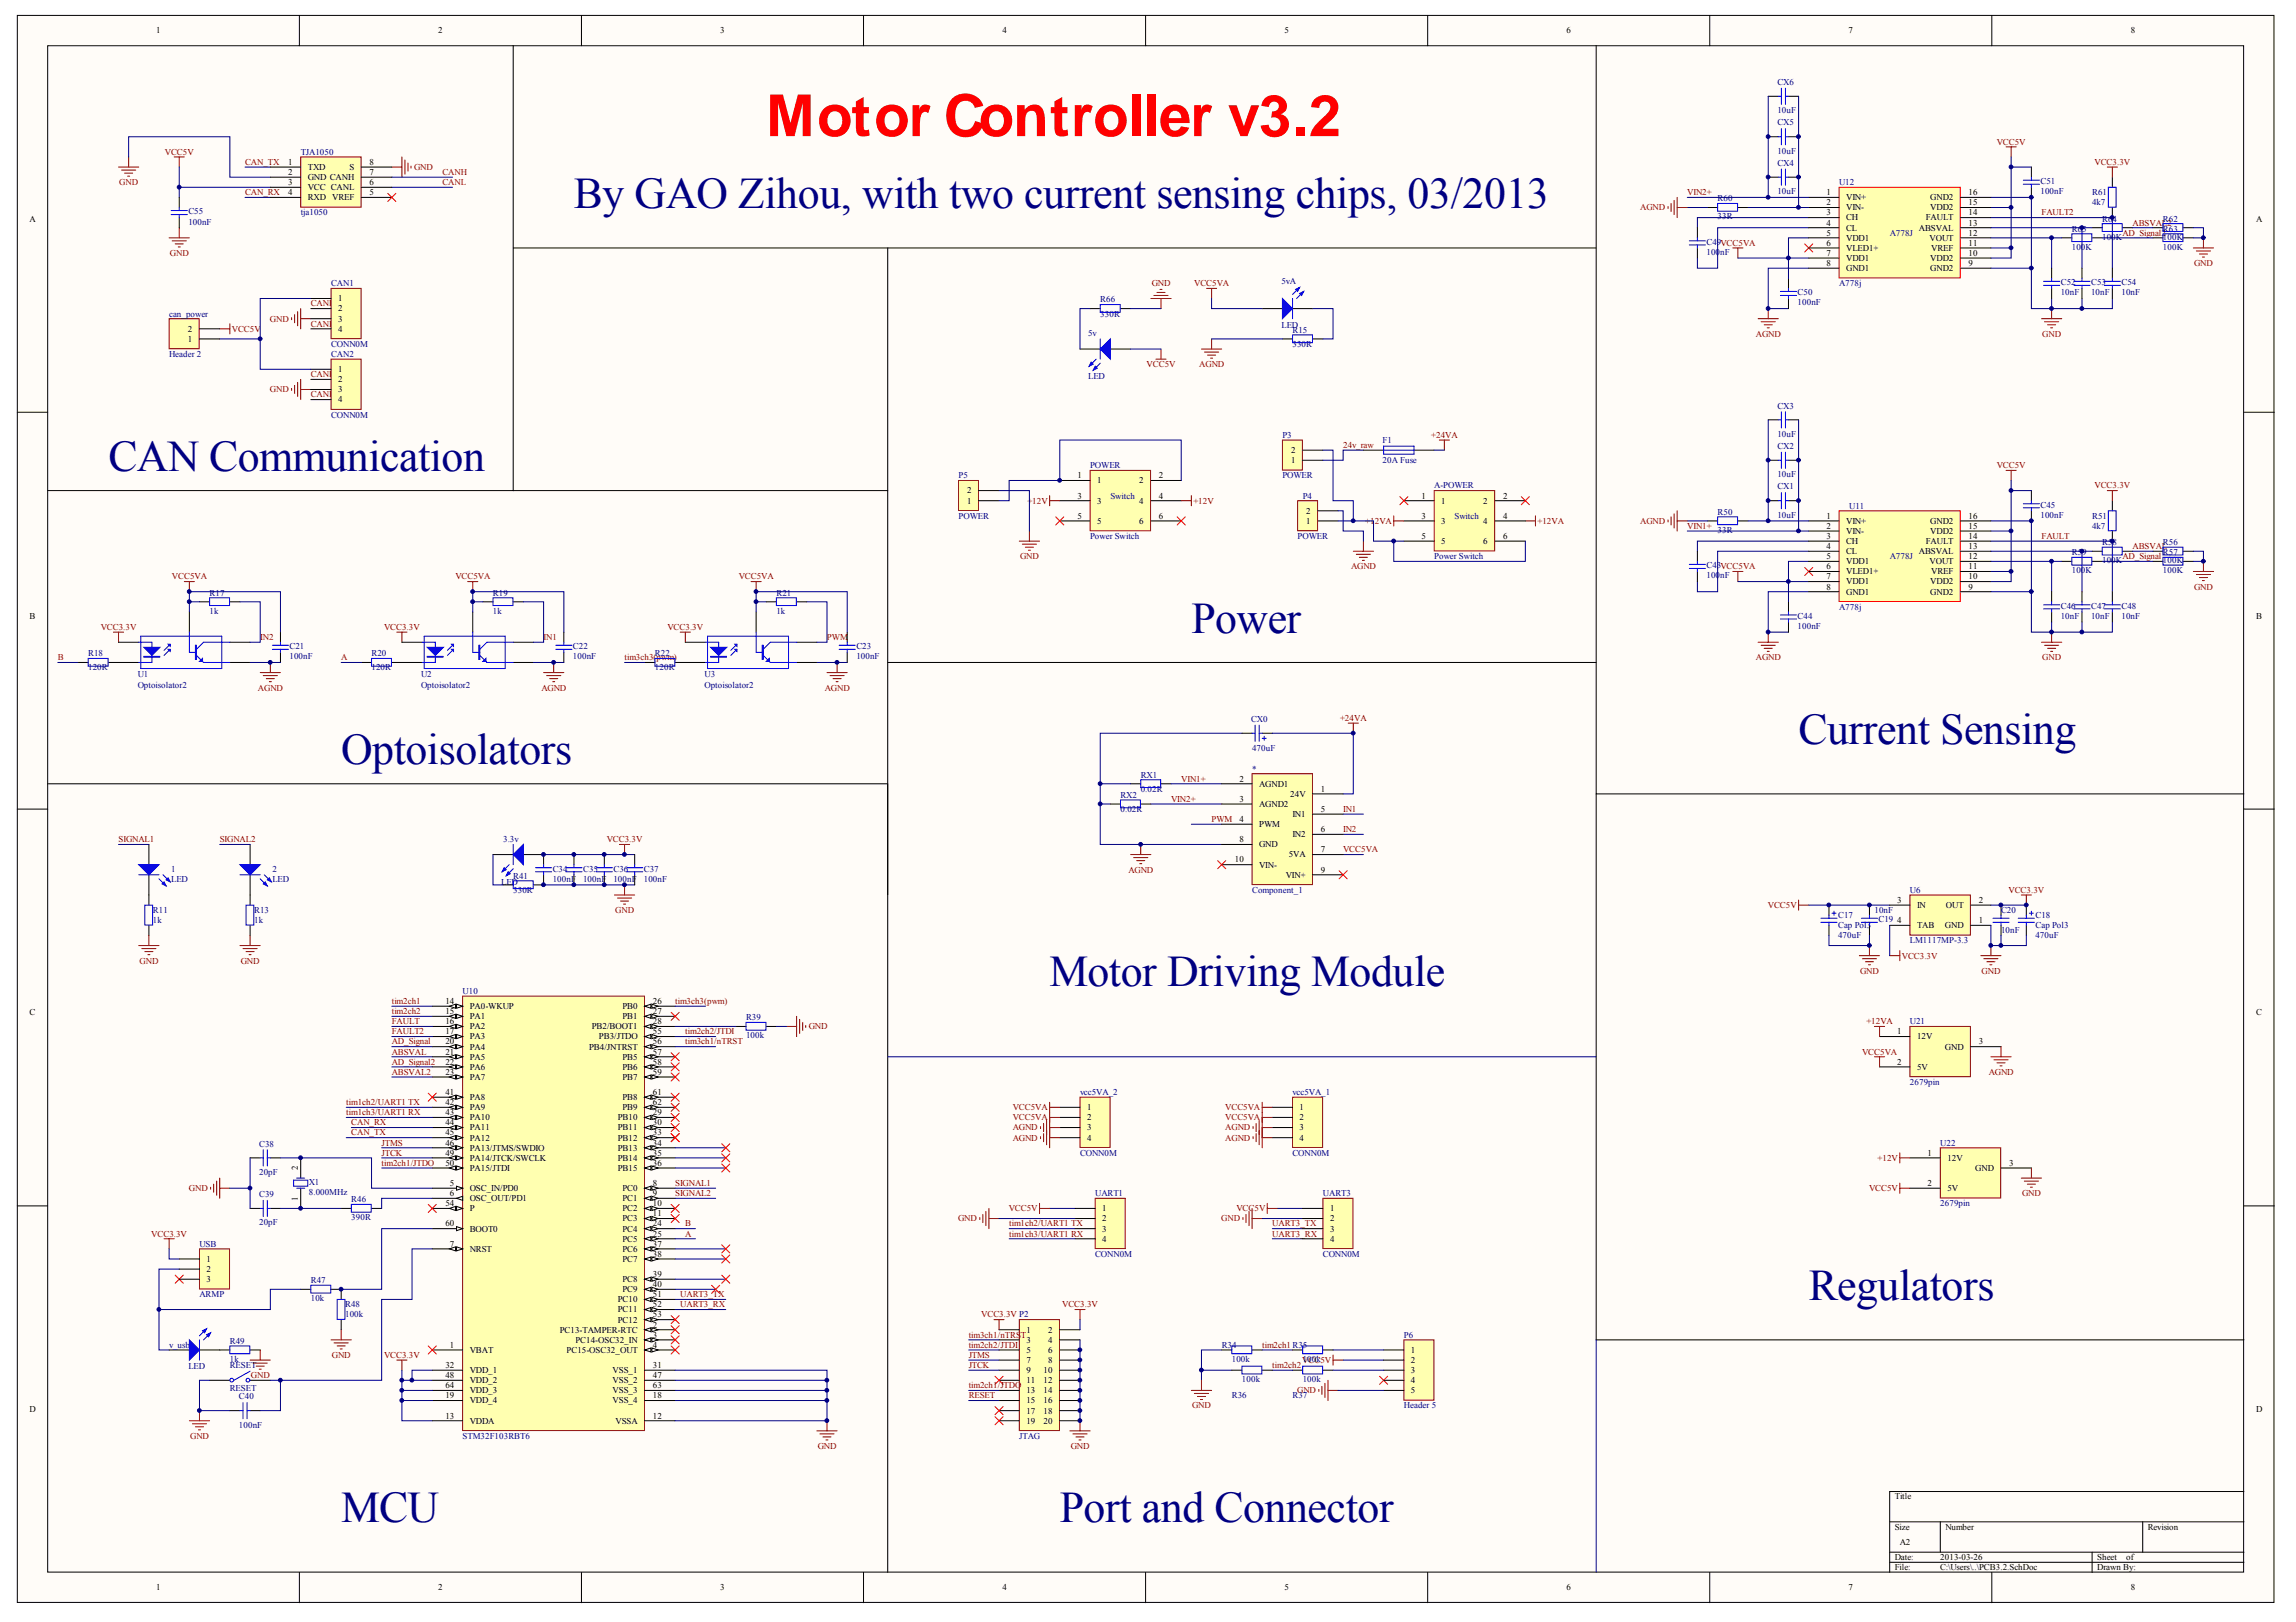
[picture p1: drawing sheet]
<svg xmlns="http://www.w3.org/2000/svg" width="297mm" height="210mm" viewBox="0 0 297 210" stroke-linecap="round" stroke-linejoin="round" font-family="sans-serif">
<defs><g id="words">
<text font-size="7.5" fill="#f00" x="99.1" y="17.6">Motor Controller v3.2</text>
<g font-size="5.7" fill="#000080">
<text x="74.3" y="26.9">By GAO Zihou, with two current sensing chips, 03/2013</text>
<text x="14" y="60.9">CAN Communication</text>
<text x="154.1" y="81.9">Power</text>
<text x="44.1" y="98.9">Optoisolators</text>
<text x="232.7" y="96.3">Current Sensing</text>
<text x="135.8" y="127.7">Motor Driving Module</text>
<text x="234" y="168.2">Regulators</text>
<text x="44.1" y="197">MCU</text>
<text x="137.1" y="197">Port and Connector</text>
</g>
<g font-size="1.2">
<text x="20.2" y="4.3">1</text>
<text x="56.7" y="4.3">2</text>
<text x="93.2" y="4.3">3</text>
<text x="129.7" y="4.3">4</text>
<text x="166.2" y="4.3">5</text>
<text x="202.7" y="4.3">6</text>
<text x="239.2" y="4.3">7</text>
<text x="275.6" y="4.3">8</text>
<text x="37.3" y="21.3">1</text>
<text x="37.3" y="22.6">2</text>
<text x="37.3" y="24">3</text>
<text x="39.8" y="22">TXD</text>
<text x="39.8" y="23.3">GND CANH</text>
<text x="45.2" y="22">S</text>
<text x="47.8" y="24">6</text>
<text x="47.8" y="22.6">7</text>
<text x="47.8" y="21.3">8</text>
<text x="3.8" y="28.7">A</text>
<text x="37.3" y="25.3">4</text>
<text x="39.8" y="24.6">VCC CANL</text>
<text x="39.8" y="25.9">RXD VREF</text>
<text x="47.8" y="25.3">5</text>
<text x="236.3" y="25.3">1</text>
<text x="236.3" y="26.6">2</text>
<text x="236.3" y="27.9">3</text>
<text x="236.3" y="29.2">4</text>
<text x="238.8" y="25.9">VIN+</text>
<text x="238.8" y="27.2">VIN-</text>
<text x="238.8" y="28.5">CH</text>
<text x="238.8" y="29.8">CL</text>
<text x="248.2" y="29.8">ABSVAL</text>
<text x="249.1" y="28.5">FAULT</text>
<text x="249.7" y="27.2">VDD2</text>
<text x="249.7" y="25.9">GND2</text>
<text x="254.7" y="29.2">13</text>
<text x="254.7" y="27.9">14</text>
<text x="254.7" y="26.6">15</text>
<text x="254.7" y="25.3">16</text>
<text x="291.9" y="28.7">A</text>
<text x="236.3" y="30.5">5</text>
<text x="236.3" y="31.8">6</text>
<text x="236.3" y="33.1">7</text>
<text x="236.3" y="34.4">8</text>
<text x="238.8" y="31.2">VDD1</text>
<text x="238.8" y="32.5">VLED1+</text>
<text x="238.8" y="33.8">VDD1</text>
<text x="238.8" y="35.1">GND1</text>
<text x="249.6" y="31.2">VOUT</text>
<text x="249.7" y="35.1">GND2</text>
<text x="249.7" y="33.8">VDD2</text>
<text x="249.9" y="32.5">VREF</text>
<text x="254.7" y="34.4">9</text>
<text x="254.7" y="33.1">10</text>
<text x="254.7" y="31.8">11</text>
<text x="254.7" y="30.5">12</text>
<text x="43.7" y="39">1</text>
<text x="43.7" y="40.3">2</text>
<text x="43.7" y="41.6">3</text>
<text x="24.3" y="44.2">1</text>
<text x="24.3" y="42.9">2</text>
<text x="43.7" y="42.9">4</text>
<text x="43.7" y="48.2">1</text>
<text x="43.7" y="49.5">2</text>
<text x="43.7" y="50.8">3</text>
<text x="43.7" y="52.1">4</text>
<text x="167" y="59.9">1</text>
<text x="167" y="58.6">2</text>
<text x="125.1" y="65.2">1</text>
<text x="125.1" y="63.9">2</text>
<text x="139.4" y="61.9">1</text>
<text x="139.4" y="64.5">3</text>
<text x="141.9" y="62.6">1</text>
<text x="141.9" y="65.2">3</text>
<text x="147.4" y="62.6">2</text>
<text x="147.4" y="65.2">4</text>
<text x="149.9" y="61.9">2</text>
<text x="149.9" y="64.5">4</text>
<text x="183.9" y="64.5">1</text>
<text x="186.5" y="65.2">1</text>
<text x="191.9" y="65.2">2</text>
<text x="194.5" y="64.5">2</text>
<text x="139.4" y="67.1">5</text>
<text x="141.9" y="67.8">5</text>
<text x="147.4" y="67.8">6</text>
<text x="149.9" y="67.1">6</text>
<text x="169" y="67.8">1</text>
<text x="169" y="66.5">2</text>
<text x="183.9" y="67.1">3</text>
<text x="183.9" y="69.7">5</text>
<text x="186.5" y="67.8">3</text>
<text x="186.5" y="70.4">5</text>
<text x="191.9" y="67.8">4</text>
<text x="191.9" y="70.4">6</text>
<text x="194.5" y="67.1">4</text>
<text x="194.5" y="69.7">6</text>
<text x="236.3" y="67.1">1</text>
<text x="236.3" y="68.4">2</text>
<text x="236.3" y="69.7">3</text>
<text x="236.3" y="71.1">4</text>
<text x="238.8" y="67.8">VIN+</text>
<text x="238.8" y="69.1">VIN-</text>
<text x="238.8" y="70.4">CH</text>
<text x="238.8" y="71.7">CL</text>
<text x="248.2" y="71.7">ABSVAL</text>
<text x="249.1" y="70.4">FAULT</text>
<text x="249.7" y="69.1">VDD2</text>
<text x="249.7" y="67.8">GND2</text>
<text x="254.7" y="71.1">13</text>
<text x="254.7" y="69.7">14</text>
<text x="254.7" y="68.4">15</text>
<text x="254.7" y="67.1">16</text>
<text x="236.3" y="72.4">5</text>
<text x="236.3" y="73.7">6</text>
<text x="236.3" y="75">7</text>
<text x="236.3" y="76.3">8</text>
<text x="238.8" y="73">VDD1</text>
<text x="238.8" y="74.3">VLED1+</text>
<text x="238.8" y="75.6">VDD1</text>
<text x="238.8" y="76.9">GND1</text>
<text x="249.6" y="73">VOUT</text>
<text x="249.7" y="76.9">GND2</text>
<text x="249.7" y="75.6">VDD2</text>
<text x="249.9" y="74.3">VREF</text>
<text x="254.7" y="76.3">9</text>
<text x="254.7" y="75">10</text>
<text x="254.7" y="73.7">11</text>
<text x="254.7" y="72.4">12</text>
<text x="3.8" y="80">B</text>
<text x="291.9" y="80">B</text>
<text x="160.3" y="101.1">2</text>
<text x="162.9" y="101.8">AGND1</text>
<text x="160.3" y="103.8">3</text>
<text x="160.3" y="106.4">4</text>
<text x="162.9" y="104.4">AGND2</text>
<text x="162.9" y="107">PWM</text>
<text x="166.9" y="103.1">24V</text>
<text x="167.2" y="105.7">IN1</text>
<text x="170.9" y="102.5">1</text>
<text x="170.9" y="105.1">5</text>
<text x="170.9" y="107.7">6</text>
<text x="159.8" y="111.6">10</text>
<text x="160.3" y="109">8</text>
<text x="162.9" y="109.7">GND</text>
<text x="162.9" y="112.3">VIN-</text>
<text x="166.3" y="113.6">VIN+</text>
<text x="166.7" y="111">5VA</text>
<text x="167.2" y="108.3">IN2</text>
<text x="170.9" y="110.3">7</text>
<text x="170.9" y="112.9">9</text>
<text x="245.5" y="116.8">3</text>
<text x="245.5" y="119.5">4</text>
<text x="248" y="117.5">IN</text>
<text x="251.8" y="117.5">OUT</text>
<text x="256" y="116.8">2</text>
<text x="256" y="119.5">1</text>
<text x="248" y="120.1">TAB</text>
<text x="251.6" y="120.1">GND</text>
<text x="3.8" y="131.4">C</text>
<text x="57.6" y="129.9">14</text>
<text x="57.6" y="131.2">15</text>
<text x="60.8" y="130.6">PA0-WKUP</text>
<text x="60.8" y="131.9">PA1</text>
<text x="80.5" y="130.6">PB0</text>
<text x="80.5" y="131.9">PB1</text>
<text x="84.5" y="129.9">26</text>
<text x="84.5" y="131.2">27</text>
<text x="291.9" y="131.4">C</text>
<text x="57.6" y="132.5">16</text>
<text x="57.6" y="133.9">17</text>
<text x="57.6" y="135.2">20</text>
<text x="57.6" y="136.5">21</text>
<text x="57.6" y="137.8">22</text>
<text x="60.8" y="133.2">PA2</text>
<text x="60.8" y="134.5">PA3</text>
<text x="60.8" y="135.8">PA4</text>
<text x="60.8" y="137.1">PA5</text>
<text x="76.2" y="135.8">PB4/JNTRST</text>
<text x="76.5" y="133.2">PB2/BOOT1</text>
<text x="77.5" y="134.5">PB3/JTDO</text>
<text x="80.5" y="137.1">PB5</text>
<text x="84.5" y="132.5">28</text>
<text x="84.5" y="133.9">55</text>
<text x="84.5" y="135.2">56</text>
<text x="84.5" y="136.5">57</text>
<text x="84.5" y="137.8">58</text>
<text x="245.5" y="133.9">1</text>
<text x="245.5" y="137.8">2</text>
<text x="248" y="134.5">12V</text>
<text x="251.6" y="135.8">GND</text>
<text x="256" y="135.2">3</text>
<text x="57.6" y="139.1">23</text>
<text x="57.6" y="141.7">41</text>
<text x="57.6" y="143">42</text>
<text x="60.8" y="138.4">PA6</text>
<text x="60.8" y="139.7">PA7</text>
<text x="60.8" y="142.4">PA8</text>
<text x="60.8" y="143.7">PA9</text>
<text x="80.5" y="138.4">PB6</text>
<text x="80.5" y="139.7">PB7</text>
<text x="80.5" y="142.4">PB8</text>
<text x="80.5" y="143.7">PB9</text>
<text x="84.5" y="139.1">59</text>
<text x="84.5" y="141.7">61</text>
<text x="84.5" y="143">62</text>
<text x="140.6" y="143.7">1</text>
<text x="168.1" y="143.7">1</text>
<text x="248" y="138.4">5V</text>
<text x="57.6" y="144.3">43</text>
<text x="57.6" y="145.6">44</text>
<text x="57.6" y="146.9">45</text>
<text x="57.6" y="148.3">46</text>
<text x="57.6" y="149.6">49</text>
<text x="60.8" y="145">PA10</text>
<text x="60.8" y="146.3">PA11</text>
<text x="60.8" y="147.6">PA12</text>
<text x="60.8" y="148.9">PA13/JTMS/SWDIO</text>
<text x="79.9" y="145">PB10</text>
<text x="79.9" y="146.3">PB11</text>
<text x="79.9" y="147.6">PB12</text>
<text x="79.9" y="148.9">PB13</text>
<text x="84.5" y="144.3">29</text>
<text x="84.5" y="145.6">30</text>
<text x="84.5" y="146.9">33</text>
<text x="84.5" y="148.3">34</text>
<text x="84.5" y="149.6">35</text>
<text x="140.6" y="145">2</text>
<text x="140.6" y="146.3">3</text>
<text x="140.6" y="147.6">4</text>
<text x="168.1" y="145">2</text>
<text x="168.1" y="146.3">3</text>
<text x="168.1" y="147.6">4</text>
<text x="249.4" y="149.6">1</text>
<text x="57.6" y="150.9">50</text>
<text x="58.2" y="153.5">5</text>
<text x="58.2" y="154.8">6</text>
<text x="60.8" y="154.1">OSC_IN/PD0</text>
<text x="60.8" y="155.4">OSC_OUT/PD1</text>
<text x="60.8" y="150.2">PA14/JTCK/SWCLK</text>
<text x="60.8" y="151.5">PA15/JTDI</text>
<text x="79.9" y="150.2">PB14</text>
<text x="79.9" y="151.5">PB15</text>
<text x="80.5" y="154.1">PC0</text>
<text x="80.5" y="155.4">PC1</text>
<text x="84.5" y="150.9">36</text>
<text x="84.5" y="153.5">8</text>
<text x="84.5" y="154.8">9</text>
<text x="249.4" y="153.5">2</text>
<text x="251.9" y="150.2">12V</text>
<text x="251.9" y="154.1">5V</text>
<text x="255.6" y="151.5">GND</text>
<text x="259.9" y="150.9">3</text>
<text x="57.6" y="158.7">60</text>
<text x="57.6" y="156.1">54</text>
<text x="58.2" y="161.3">7</text>
<text x="60.8" y="159.4">BOOT0</text>
<text x="60.8" y="162">NRST</text>
<text x="60.8" y="156.8">P</text>
<text x="80.5" y="156.8">PC2</text>
<text x="80.5" y="158.1">PC3</text>
<text x="80.5" y="159.4">PC4</text>
<text x="80.5" y="160.7">PC5</text>
<text x="80.5" y="162">PC6</text>
<text x="84.5" y="156.1">10</text>
<text x="84.5" y="157.4">11</text>
<text x="84.5" y="158.7">24</text>
<text x="84.5" y="160">25</text>
<text x="84.5" y="161.3">37</text>
<text x="142.6" y="156.8">1</text>
<text x="142.6" y="158.1">2</text>
<text x="142.6" y="159.4">3</text>
<text x="142.6" y="160.7">4</text>
<text x="172.1" y="156.8">1</text>
<text x="172.1" y="158.1">2</text>
<text x="172.1" y="159.4">3</text>
<text x="172.1" y="160.7">4</text>
<text x="26.7" y="163.3">1</text>
<text x="26.7" y="164.6">2</text>
<text x="26.7" y="165.9">3</text>
<text x="80.5" y="163.3">PC7</text>
<text x="80.5" y="165.9">PC8</text>
<text x="80.5" y="167.2">PC9</text>
<text x="84.5" y="162.6">38</text>
<text x="84.5" y="165.3">39</text>
<text x="84.5" y="166.6">40</text>
<text x="84.5" y="167.9">51</text>
<text x="72.4" y="172.5">PC13-TAMPER-RTC</text>
<text x="74.4" y="173.8">PC14-OSC32_IN</text>
<text x="79.9" y="168.5">PC10</text>
<text x="79.9" y="169.8">PC11</text>
<text x="79.9" y="171.1">PC12</text>
<text x="84.5" y="169.2">52</text>
<text x="84.5" y="170.5">53</text>
<text x="84.5" y="171.8">2</text>
<text x="84.5" y="173.1">3</text>
<text x="132.8" y="172.5">1</text>
<text x="132.8" y="173.8">3</text>
<text x="135.6" y="172.5">2</text>
<text x="135.6" y="173.8">4</text>
<text x="57.6" y="177">32</text>
<text x="57.6" y="178.3">48</text>
<text x="57.6" y="179.7">64</text>
<text x="58.2" y="174.4">1</text>
<text x="60.8" y="175.1">VBAT</text>
<text x="60.8" y="177.7">VDD_1</text>
<text x="60.8" y="179">VDD_2</text>
<text x="73.3" y="175.1">PC15-OSC32_OUT</text>
<text x="79.3" y="177.7">VSS_1</text>
<text x="79.3" y="179">VSS_2</text>
<text x="84.5" y="174.4">4</text>
<text x="84.5" y="177">31</text>
<text x="84.5" y="178.3">47</text>
<text x="84.5" y="179.7">63</text>
<text x="132.8" y="175.1">5</text>
<text x="132.8" y="176.4">7</text>
<text x="132.8" y="177.7">9</text>
<text x="132.8" y="179">11</text>
<text x="135" y="177.7">10</text>
<text x="135" y="179">12</text>
<text x="135.6" y="175.1">6</text>
<text x="135.6" y="176.4">8</text>
<text x="182.5" y="175.1">1</text>
<text x="182.5" y="176.4">2</text>
<text x="182.5" y="177.7">3</text>
<text x="182.5" y="179">4</text>
<text x="3.8" y="182.8">D</text>
<text x="57.6" y="181">19</text>
<text x="57.6" y="183.6">13</text>
<text x="60.8" y="180.3">VDD_3</text>
<text x="60.8" y="181.6">VDD_4</text>
<text x="60.8" y="184.2">VDDA</text>
<text x="79.3" y="180.3">VSS_3</text>
<text x="79.3" y="181.6">VSS_4</text>
<text x="79.6" y="184.2">VSSA</text>
<text x="84.5" y="181">18</text>
<text x="84.5" y="183.6">12</text>
<text x="132.8" y="180.3">13</text>
<text x="132.8" y="181.6">15</text>
<text x="132.8" y="182.9">17</text>
<text x="132.8" y="184.2">19</text>
<text x="135" y="180.3">14</text>
<text x="135" y="181.6">16</text>
<text x="135" y="182.9">18</text>
<text x="135" y="184.2">20</text>
<text x="182.5" y="180.3">5</text>
<text x="291.9" y="182.8">D</text>
<text x="245.1" y="194">Title</text>
<text x="245.1" y="198">Size</text>
<text x="251.7" y="198">Number</text>
<text x="277.9" y="198">Revision</text>
<text x="245.1" y="201.9">Date:</text>
<text x="245.1" y="203.2">File:</text>
<text x="245.8" y="199.9">A2</text>
<text x="251" y="201.9">2013-03-26</text>
<text x="251" y="203.2">C:\Users\..\PCB3.2.SchDoc</text>
<text x="271.3" y="201.9">Sheet</text>
<text x="271.3" y="203.2">Drawn By:</text>
<text x="275.1" y="201.9">of</text>
<text x="20.2" y="205.8">1</text>
<text x="56.7" y="205.8">2</text>
<text x="93.2" y="205.8">3</text>
<text x="129.7" y="205.8">4</text>
<text x="166.2" y="205.8">5</text>
<text x="202.7" y="205.8">6</text>
<text x="239.2" y="205.8">7</text>
<text x="275.6" y="205.8">8</text>
</g>
<g font-size="1.2" fill="#000080">
<text x="229.9" y="11">CX6</text>
<text x="229.9" y="16.2">CX5</text>
<text x="229.9" y="14.7">10uF</text>
<text x="38.9" y="20">TJA1050</text>
<text x="229.9" y="21.5">CX4</text>
<text x="229.9" y="19.9">10uF</text>
<text x="237.9" y="24">U12</text>
<text x="264" y="23.8">C51</text>
<text x="24.4" y="27.7">C55</text>
<text x="24.4" y="29.1">100nF</text>
<text x="38.9" y="27.9">tja1050</text>
<text x="222.2" y="28.4">33R</text>
<text x="222.2" y="26">R60</text>
<text x="229.9" y="25.1">10uF</text>
<text x="264" y="25.1">100nF</text>
<text x="268" y="30">R6</text>
<text x="269.4" y="30">5</text>
<text x="270.7" y="26.6">4k7</text>
<text x="270.7" y="25.3">R61</text>
<text x="272" y="28.7">R6</text>
<text x="273.3" y="28.7">4</text>
<text x="279.8" y="28.7">R62</text>
<text x="279.8" y="30">R63</text>
<text x="220.8" y="31.7">C49VCC5VA</text>
<text x="220.8" y="33">100</text>
<text x="222.6" y="33">nF</text>
<text x="244.5" y="30.5">A778J</text>
<text x="268" y="32.3">100K</text>
<text x="272" y="31">100K</text>
<text x="279.8" y="31">100K</text>
<text x="279.8" y="32.3">100K</text>
<text x="21.9" y="41">can_power</text>
<text x="42.8" y="37">CAN1</text>
<text x="142.3" y="39.1">R66</text>
<text x="142.3" y="41">330R</text>
<text x="165.8" y="36.8">5vA</text>
<text x="232.6" y="38.2">C50</text>
<text x="232.6" y="39.5">100nF</text>
<text x="237.9" y="37">A778j</text>
<text x="266.6" y="36.9">C52</text>
<text x="266.6" y="38.2">10nF</text>
<text x="270.5" y="36.9">C53</text>
<text x="270.5" y="38.2">10nF</text>
<text x="274.5" y="36.9">C54</text>
<text x="274.5" y="38.2">10nF</text>
<text x="21.9" y="46.2">Header 2</text>
<text x="42.8" y="44.9">CONN0M</text>
<text x="42.8" y="46.2">CAN2</text>
<text x="140.8" y="43.4">5v</text>
<text x="165.8" y="42.4">LED</text>
<text x="167.2" y="43.1">R15</text>
<text x="167.2" y="44.9">330R</text>
<text x="140.8" y="49.1">LED</text>
<text x="229.9" y="52.9">CX3</text>
<text x="42.8" y="54">CONN0M</text>
<text x="165.9" y="56.7">P3</text>
<text x="178.9" y="57.3">F1</text>
<text x="178.9" y="59.9">20A Fuse</text>
<text x="229.9" y="58.1">CX2</text>
<text x="229.9" y="56.5">10uF</text>
<text x="124" y="61.9">P5</text>
<text x="141" y="60.6">POWER</text>
<text x="143.7" y="64.5">Switch</text>
<text x="165.9" y="61.9">POWER</text>
<text x="168.5" y="64.5">P4</text>
<text x="185.6" y="63.2">A-POWER</text>
<text x="229.9" y="63.3">CX1</text>
<text x="229.9" y="61.8">10uF</text>
<text x="239.2" y="65.8">U11</text>
<text x="264" y="65.7">C45</text>
<text x="124" y="67.1">POWER</text>
<text x="141" y="69.7">Power Switch</text>
<text x="167.9" y="69.7">POWER</text>
<text x="188.2" y="67.1">Switch</text>
<text x="222.2" y="69">33R</text>
<text x="222.2" y="66.6">R50</text>
<text x="229.9" y="67">10uF</text>
<text x="264" y="67">100nF</text>
<text x="268" y="71.8">R5</text>
<text x="269.4" y="71.8">9</text>
<text x="270.7" y="68.4">4k7</text>
<text x="270.7" y="67.1">R51</text>
<text x="272" y="70.5">R5</text>
<text x="273.3" y="70.5">8</text>
<text x="279.8" y="70.5">R56</text>
<text x="279.8" y="71.8">R57</text>
<text x="27.1" y="77.1">R17</text>
<text x="63.8" y="77.1">R19</text>
<text x="100.4" y="77.1">R21</text>
<text x="185.6" y="72.4">Power Switch</text>
<text x="220.8" y="73.5">C43VCC5VA</text>
<text x="220.8" y="74.9">100</text>
<text x="222.6" y="74.9">nF</text>
<text x="244.5" y="72.4">A778J</text>
<text x="268" y="74.2">100K</text>
<text x="272" y="72.9">100K</text>
<text x="279.8" y="72.9">100K</text>
<text x="279.8" y="74.2">100K</text>
<text x="27.1" y="79.4">1k</text>
<text x="63.8" y="79.4">1k</text>
<text x="100.4" y="79.4">1k</text>
<text x="232.6" y="80.1">C44</text>
<text x="232.6" y="81.4">100nF</text>
<text x="237.9" y="78.9">A778j</text>
<text x="266.6" y="78.8">C46</text>
<text x="266.6" y="80.1">10nF</text>
<text x="270.5" y="78.8">C47</text>
<text x="270.5" y="80.1">10nF</text>
<text x="274.5" y="78.8">C48</text>
<text x="274.5" y="80.1">10nF</text>
<text x="11.4" y="84.9">R18</text>
<text x="11.4" y="86.8">120R</text>
<text x="17.8" y="87.7">U1</text>
<text x="17.8" y="89">Optoisolator2</text>
<text x="37.5" y="84">C21</text>
<text x="37.5" y="85.3">100nF</text>
<text x="48.1" y="84.9">R20</text>
<text x="48.1" y="86.8">120R</text>
<text x="54.5" y="87.7">U2</text>
<text x="54.5" y="89">Optoisolator2</text>
<text x="74.1" y="84">C22</text>
<text x="74.1" y="85.3">100nF</text>
<text x="84.7" y="84.9">R22</text>
<text x="84.7" y="86.8">120R</text>
<text x="91.1" y="87.7">U3</text>
<text x="91.1" y="89">Optoisolator2</text>
<text x="110.8" y="84">C23</text>
<text x="110.8" y="85.3">100nF</text>
<text x="161.9" y="93.4">CX0</text>
<text x="147.6" y="100.6">RX1</text>
<text x="162" y="97.2">470uF</text>
<text x="162" y="99.8">*</text>
<text x="145" y="103.2">RX2</text>
<text x="145" y="105.1">0.02R</text>
<text x="147.6" y="102.5">0.02R</text>
<text x="22.1" y="112.8">1</text>
<text x="35.2" y="112.8">2</text>
<text x="65.1" y="109">3.3v</text>
<text x="66.4" y="113.7">R41</text>
<text x="71.5" y="112.8">C34</text>
<text x="75.4" y="112.8">C35</text>
<text x="79.4" y="112.8">C36</text>
<text x="83.3" y="112.8">C37</text>
<text x="19.8" y="118.2">R11</text>
<text x="19.8" y="119.5">1k</text>
<text x="22.1" y="114.1">LED</text>
<text x="32.9" y="118.2">R13</text>
<text x="32.9" y="119.5">1k</text>
<text x="35.2" y="114.1">LED</text>
<text x="64.8" y="114.5">LED</text>
<text x="66.4" y="115.5">330R</text>
<text x="71.5" y="114.1">100nF</text>
<text x="75.4" y="114.1">100nF</text>
<text x="79.4" y="114.1">100nF</text>
<text x="83.3" y="114.1">100nF</text>
<text x="162" y="115.5">Component_1</text>
<text x="237.8" y="118.8">C17</text>
<text x="242.5" y="118.2">10nF</text>
<text x="243" y="119.3">C19</text>
<text x="247.1" y="115.5">U6</text>
<text x="258.9" y="118.2">C20</text>
<text x="263.3" y="118.8">C18</text>
<text x="237.8" y="121.4">470uF</text>
<text x="237.8" y="120.1">Cap Pol3</text>
<text x="247.1" y="122.1">LM1117MP-3.3</text>
<text x="258.9" y="120.8">10nF</text>
<text x="263.3" y="121.4">470uF</text>
<text x="263.3" y="120.1">Cap Pol3</text>
<text x="59.9" y="128.6">U10</text>
<text x="96.5" y="134.4">100k</text>
<text x="96.5" y="132">R39</text>
<text x="247.1" y="132.5">U21</text>
<text x="139.7" y="141.7">vcc5VA_2</text>
<text x="167.2" y="141.7">vcc5VA_1</text>
<text x="247.1" y="140.4">2679pin</text>
<text x="33.5" y="148.4">C38</text>
<text x="139.7" y="149.6">CONN0M</text>
<text x="167.2" y="149.6">CONN0M</text>
<text x="251" y="148.3">U22</text>
<text x="33.5" y="152">20pF</text>
<text x="33.5" y="154.9">C39</text>
<text x="39.9" y="153.4">X1</text>
<text x="39.9" y="154.7">8.000MHz</text>
<text x="45.4" y="155.6">R46</text>
<text x="141.7" y="154.8">UART1</text>
<text x="171.1" y="154.8">UART3</text>
<text x="25.8" y="161.3">USB</text>
<text x="33.5" y="158.6">20pF</text>
<text x="45.4" y="157.9">390R</text>
<text x="251" y="156.1">2679pin</text>
<text x="25.8" y="167.9">ARMP</text>
<text x="40.2" y="166">R47</text>
<text x="141.7" y="162.6">CONN0M</text>
<text x="171.1" y="162.6">CONN0M</text>
<text x="29.7" y="173.9">R49</text>
<text x="40.2" y="168.4">10k</text>
<text x="44.7" y="170.5">100k</text>
<text x="44.7" y="169.2">R48</text>
<text x="181.6" y="173.1">P6</text>
<text x="21.9" y="174.4">v_usb</text>
<text x="24.4" y="177.2">LED</text>
<text x="29.7" y="177">RESET</text>
<text x="29.7" y="176.2">1k</text>
<text x="158.1" y="174.4">R34</text>
<text x="159.4" y="176.2">100k</text>
<text x="160.7" y="178.9">100k</text>
<text x="168.5" y="178.9">100k</text>
<text x="168.5" y="176.2">100k</text>
<text x="29.7" y="180">RESET</text>
<text x="30.9" y="181.1">C40</text>
<text x="30.9" y="184.8">100nF</text>
<text x="159.4" y="181">R36</text>
<text x="167.2" y="181">R37</text>
<text x="181.6" y="182.3">Header 5</text>
<text x="59.9" y="186.2">STM32F103RBT6</text>
<text x="131.9" y="186.2">JTAG</text>
</g>
<g font-size="1.2" fill="#800000">
<text x="15.4" y="24">GND</text>
<text x="21.3" y="20">VCC5V</text>
<text x="31.7" y="21.3">CAN_TX</text>
<text x="53.6" y="22">GND</text>
<text x="57.2" y="22.6">CANH</text>
<text x="57.2" y="24">CANL</text>
<text x="258.3" y="18.7">VCC5V</text>
<text x="271" y="21.3">VCC3.3V</text>
<text x="31.7" y="25.3">CAN_RX</text>
<text x="212.2" y="27.2">AGND</text>
<text x="218.3" y="25.3">VIN2+</text>
<text x="264.1" y="27.9">FAULT2</text>
<text x="275.9" y="29.2">ABSVAL2</text>
<text x="22" y="33.1">GND</text>
<text x="274.6" y="30.5">AD_Signal2</text>
<text x="283.9" y="34.4">GND</text>
<text x="34.9" y="41.6">GND</text>
<text x="40.2" y="39.7">CANH</text>
<text x="149" y="37">GND</text>
<text x="154.5" y="37">VCC5VA</text>
<text x="30" y="42.9">VCC5V</text>
<text x="40.2" y="42.3">CANL</text>
<text x="148.3" y="47.5">VCC5V</text>
<text x="155.1" y="47.5">AGND</text>
<text x="227.2" y="43.6">AGND</text>
<text x="264.2" y="43.6">GND</text>
<text x="34.9" y="50.8">GND</text>
<text x="40.2" y="48.8">CANH</text>
<text x="40.2" y="51.4">CANL</text>
<text x="173.8" y="58">24v_raw</text>
<text x="185.2" y="56.7">+24VA</text>
<text x="132.9" y="65.2">+12V</text>
<text x="154.4" y="65.2">+12V</text>
<text x="258.3" y="60.6">VCC5V</text>
<text x="271" y="63.2">VCC3.3V</text>
<text x="176.6" y="67.8">+1</text>
<text x="177.9" y="67.8">2VA</text>
<text x="198.9" y="67.8">+12VA</text>
<text x="212.2" y="67.8">AGND</text>
<text x="218.3" y="68.4">VIN1+</text>
<text x="264.1" y="69.7">FAULT</text>
<text x="275.9" y="71.1">ABSVAL</text>
<text x="22.2" y="75">VCC5VA</text>
<text x="58.9" y="75">VCC5VA</text>
<text x="95.6" y="75">VCC5VA</text>
<text x="132" y="72.4">GND</text>
<text x="174.8" y="73.7">AGND</text>
<text x="274.6" y="72.4">AD_Signal</text>
<text x="283.9" y="76.3">GND</text>
<text x="13" y="81.5">VCC3.3V</text>
<text x="33.7" y="82.8">IN2</text>
<text x="49.7" y="81.5">VCC3.3V</text>
<text x="70.3" y="82.8">IN1</text>
<text x="86.4" y="81.5">VCC3.3V</text>
<text x="107" y="82.8">PWM</text>
<text x="7.5" y="85.4">B</text>
<text x="33.4" y="89.4">AGND</text>
<text x="44.1" y="85.4">A</text>
<text x="70" y="89.4">AGND</text>
<text x="80.8" y="85.4">tim3ch3(pwm)</text>
<text x="106.7" y="89.4">AGND</text>
<text x="227.2" y="85.4">AGND</text>
<text x="264.2" y="85.4">GND</text>
<text x="173.4" y="93.3">+24VA</text>
<text x="152.8" y="101.1">VIN1+</text>
<text x="151.5" y="103.8">VIN2+</text>
<text x="156.7" y="106.4">PWM</text>
<text x="173.8" y="105.1">IN1</text>
<text x="173.8" y="107.7">IN2</text>
<text x="15.3" y="109">SIGNAL1</text>
<text x="28.4" y="109">SIGNAL2</text>
<text x="78.5" y="109">VCC3.3V</text>
<text x="146" y="112.9">AGND</text>
<text x="173.8" y="110.3">VCC5VA</text>
<text x="79.6" y="118.2">GND</text>
<text x="228.7" y="117.5">VCC5V</text>
<text x="259.8" y="115.5">VCC3.3V</text>
<text x="18.1" y="124.7">GND</text>
<text x="31.2" y="124.7">GND</text>
<text x="246" y="124">VCC3.3V</text>
<text x="50.7" y="129.9">tim2ch1</text>
<text x="50.7" y="131.2">tim2ch2</text>
<text x="87.3" y="129.9">tim3ch3(pwm)</text>
<text x="240.7" y="126">GND</text>
<text x="256.4" y="126">GND</text>
<text x="50.7" y="132.5">FAULT</text>
<text x="50.7" y="136.5">ABSVAL</text>
<text x="50.7" y="135.2">AD_Signal</text>
<text x="50.7" y="137.8">AD_Signal2</text>
<text x="50.7" y="133.9">FAULT2</text>
<text x="88.7" y="133.9">tim2ch2/JTDI</text>
<text x="88.7" y="135.2">tim3ch1/nTRST</text>
<text x="104.6" y="133.2">GND</text>
<text x="240.9" y="136.5">VCC5VA</text>
<text x="241.5" y="132.5">+12VA</text>
<text x="44.8" y="143">tim1ch2/UART1 TX</text>
<text x="50.7" y="139.1">ABSVAL2</text>
<text x="131" y="143.7">VCC5VA</text>
<text x="158.5" y="143.7">VCC5VA</text>
<text x="257.3" y="139.1">AGND</text>
<text x="44.8" y="144.3">tim1ch3/UART1 RX</text>
<text x="45.4" y="146.9">CAN_TX</text>
<text x="45.4" y="145.6">CAN_RX</text>
<text x="49.4" y="148.3">JTMS</text>
<text x="49.4" y="149.6">JTCK</text>
<text x="131" y="145">VCC5VA</text>
<text x="131" y="146.3">AGND</text>
<text x="131" y="147.6">AGND</text>
<text x="158.5" y="145">VCC5VA</text>
<text x="158.5" y="146.3">AGND</text>
<text x="158.5" y="147.6">AGND</text>
<text x="24.4" y="154.1">GND</text>
<text x="49.4" y="150.9">tim2ch1/JTDO</text>
<text x="87.3" y="153.5">SIGNAL1</text>
<text x="87.3" y="154.8">SIGNAL2</text>
<text x="241.8" y="154.1">VCC5V</text>
<text x="242.9" y="150.2">+12V</text>
<text x="261.6" y="154.8">GND</text>
<text x="19.6" y="160">VCC3.3V</text>
<text x="88.7" y="158.7">B</text>
<text x="88.7" y="160">A</text>
<text x="124" y="158.1">GND</text>
<text x="130.5" y="156.8">VCC5V</text>
<text x="130.6" y="158.7">tim1ch2/UART1 TX</text>
<text x="130.6" y="160">tim1ch3/UART1 RX</text>
<text x="158" y="158.1">GND</text>
<text x="160" y="156.8">VCC5V</text>
<text x="164.6" y="158.7">UART3_TX</text>
<text x="164.6" y="160">UART3_RX</text>
<text x="88" y="167.9">UART3_TX</text>
<text x="88" y="169.2">UART3_RX</text>
<text x="125.3" y="173.1">tim3ch1/nTRS</text>
<text x="126.9" y="170.5">VCC3.3V P2</text>
<text x="132.1" y="173.1">T</text>
<text x="137.4" y="169.2">VCC3.3V</text>
<text x="32.5" y="178.3">GND</text>
<text x="42.9" y="175.7">GND</text>
<text x="49.7" y="175.7">VCC3.3V</text>
<text x="125.3" y="175.7">JTMS</text>
<text x="125.3" y="177">JTCK</text>
<text x="125.3" y="179.7">tim2ch1/JTDO</text>
<text x="125.3" y="174.4">tim2ch2/JTDI</text>
<text x="163.3" y="174.4">tim2ch1R35</text>
<text x="164.6" y="177">tim2ch2</text>
<text x="168.5" y="176.4">VCC5V</text>
<text x="125.3" y="181">RESET</text>
<text x="154.2" y="182.3">GND</text>
<text x="167.8" y="180.3">GND</text>
<text x="24.6" y="186.2">GND</text>
<text x="105.8" y="187.5">GND</text>
<text x="138.5" y="187.5">GND</text>
</g>
<g font-size="1.1">
<text x="38.5" y="155.4" transform="rotate(-90 38.5 155.4)">1</text>
<text x="38.5" y="151.4" transform="rotate(-90 38.5 151.4)">2</text>
</g>
</g></defs>
<g fill="#fffcf8" stroke="#000" stroke-width=".13">
<path d="M2.2 2h292v205.4h-292z"/>
<path d="M6.2 5.9h284.1v197.5h-284.1z"/>
</g>
<g fill="none" stroke="#000" stroke-width=".13">
<path d="M38.7 2v3.9M75.2 2v3.9M111.7 2v3.9M148.2 2v3.9M184.7 2v3.9M221.2 2v3.9M257.7 2v3.9M2.2 53.3h4M290.3 53.3h3.9M2.2 104.7h4M290.3 104.7h3.9M2.2 156.1h4"/>
<path d="M290.3 156.1h3.9M244.5 196.9h45.8M251 196.9v4M277.2 196.9v4M290.3 193h-45.8v10.5M38.7 203.5v3.9M75.2 203.5v3.9M111.7 203.5v3.9M148.2 203.5v3.9M184.7 203.5v3.9M221.2 203.5v3.9M244.5 200.9h45.8"/>
<path d="M244.5 202.2h45.8M257.7 203.5v3.9M270.7 200.9v2.6"/>
</g>
<g fill="none" stroke="#800000" stroke-width=".13">
<path d="M232.7 116.5v1.3M232.7 117.1h1.3M261.5 115.8h1.3M262.2 115.8v1.3M240.5 123.7h2.7M240.9 124.1h1.9M241.3 124.5h1.1M241.7 124.9h.3M241.9 122.4v1.3M244.5 123.7h1.3M245.8 123v1.3M256.3 123.7h2.6"/>
<path d="M256.7 124.1h1.8M257 124.5h1.1M257.4 124.9h.3M257.6 122.4v1.3"/>
</g>
<path d="M234 117.1h10.5M257.6 117.1h4.6" fill="none" stroke="#000080" stroke-width=".13"/>
<path d="M247.1 115.8h7.8v5.2h-7.8z" fill="#ffffb0" stroke="#800000" stroke-width=".13"/>
<g fill="none" stroke="#000" stroke-width=".13">
<path d="M24.5 79.2v2.6M25.8 77.9h1.3M29.7 77.9h1.3M10.1 85.7h1.3M14 85.7h4M15.3 83.1h2.7M29.7 85.7h2.7M29.7 83.1h2.7M36.3 81.8v1.3M36.3 84.4v1.3M241.9 117.1v1.3M241.9 119.7v1.4"/>
<path d="M244.5 117.1h2.6M244.5 119.7h2.6M254.9 117.1h2.7M254.9 119.7h2.7M258.9 117.1v1.3M258.9 119.7v1.4"/>
</g>
<g fill="none" stroke="#00f" stroke-width=".13">
<path d="M27.1 77.4h2.6v1h-2.6zM11.4 85.2h2.6v1h-2.6zM18 83.1h1.7v2.6h-1.7M18.2 82.3h10.5v4.2h-10.5zM22 84l-.8 .8M22 83.4l-.8 .8M24.5 81.8v2.6h.9M25.4 84.8l.5 .5M26.2 85.6l.1 .1h3.4M29.7 83.1h-3.4l-.9 .9M35.2 83.5h2.1M35.2 84h2.1"/>
<path d="M36.3 83.1v.4M36.3 84v.4M240.8 118.8h2.1M240.8 119.4h2.1M241.9 118.4v.4M241.9 119.4v.3M257.8 118.8h2.1M257.8 119.4h2.1M258.9 118.4v.4M258.9 119.4v.3"/>
</g>
<path d="M23.8 75.3h1.4M24.5 75.3v1.3M14.7 81.8h1.3M15.3 81.8v1.3M33.7 87h2.6M34.1 87.4h1.8M34.4 87.8h1.1M34.8 88.2h.3M35 85.7v1.3" fill="none" stroke="#800000" stroke-width=".13"/>
<g fill="#00f" stroke="#00f" stroke-width=".13">
<path d="M18.6 83.8h2.1l-1 1z"/>
<path d="M21.7 83.4h.3v.2z"/>
<path d="M21.7 84h.3v.3z"/>
<path d="M25.8 85.6l.4-.4v.4z"/>
<path d="M25.3 83.5h.1v1.8h-.1z" fill-rule="evenodd"/>
</g>
<path d="M18.6 84.9h2.1v.1h-2.1z" fill="#00f" stroke="#00f" stroke-width=".13"/>
<path d="M25.8 77.9h-1.3v1.3M31 77.9h2.7v5.2h-1.3M7.5 85.7h2.6" fill="none" stroke="#000080" stroke-width=".13"/>
<path d="M131.9 170.8h5.2v14.3h-5.2z" fill="#ffffb0" stroke="#800000" stroke-width=".13"/>
<g fill="none" stroke="#000" stroke-width=".13">
<path d="M61.2 79.2v2.6M62.5 77.9h1.3M66.4 77.9h1.3M97.8 79.2v2.6M99.1 77.9h1.3M103.1 77.9h1.3M46.8 85.7h1.3M50.7 85.7h3.9M52 83.1h2.6M66.4 85.7h2.6M66.4 83.1h2.6M72.9 81.8v1.3"/>
<path d="M72.9 84.4v1.3M83.4 85.7h1.3M87.3 85.7h4M88.7 83.1h2.6M103.1 85.7h2.6M103.1 83.1h2.6M109.6 81.8v1.3M109.6 84.4v1.3M129.2 172.1h2.7M129.2 173.4h2.7M129.2 174.7h2.7M129.2 176h2.7"/>
<path d="M129.2 177.3h2.7M129.2 178.6h2.7M129.2 179.9h2.7M137.1 172.1h2.6M137.1 173.4h2.6M137.1 174.7h2.6M137.1 176h2.6M137.1 177.3h2.6M137.1 178.6h2.6M137.1 179.9h2.6M129.2 181.2h2.7M129.2 182.6h2.7"/>
<path d="M129.2 183.9h2.7M137.1 181.2h2.6M137.1 182.6h2.6M137.1 183.9h2.6"/>
</g>
<g fill="none" stroke="#800000" stroke-width=".13">
<path d="M60.5 75.3h1.3M61.2 75.3v1.3M97.2 75.3h1.3M97.8 75.3v1.3M51.3 81.8h1.4M52 81.8v1.3M70.3 87h2.6M70.7 87.4h1.9M71.1 87.8h1.1M71.5 88.2h.3M71.6 85.7v1.3M88 81.8h1.3"/>
<path d="M88.7 81.8v1.3M107 87h2.6M107.4 87.4h1.8M107.8 87.8h1M108.2 88.2h.2M108.3 85.7v1.3M128.6 170.8h1.3M129.2 170.8v1.3M139.1 169.5h1.3M139.7 169.5v1.3M138.4 185.2h2.6M138.8 185.6h1.8"/>
<path d="M139.2 186h1M139.6 186.3h.3M139.7 183.9v1.3"/>
</g>
<g fill="none" stroke="#000080" stroke-width=".13">
<path d="M62.5 77.9h-1.3v1.3M67.7 77.9h2.6v5.2h-1.3M99.1 77.9h-1.3v1.3M104.4 77.9h2.6v5.2h-1.3M44.1 85.7h2.7M80.8 85.7h2.6M125.3 173.4h3.9M125.3 174.7h3.9M125.3 176h3.9M125.3 177.3h3.9M125.3 179.9h3.9M139.7 170.8v1.3"/>
<path d="M139.7 173.4v10.5M125.3 181.2h3.9"/>
</g>
<path d="M128.7 178.1l1.1 1M129.8 178.1l-1.1 1M128.7 182l1.1 1.1M128.7 183.3l1.1 1.1M129.8 182l-1.1 1.1M129.8 183.3l-1.1 1.1" fill="none" stroke="#f00" stroke-width=".13"/>
<g fill="none" stroke="#00f" stroke-width=".13">
<path d="M63.8 77.4h2.6v1h-2.6zM100.4 77.4h2.6v1h-2.6zM48.1 85.2h2.5v1h-2.5zM54.6 83.1h1.7v2.6h-1.7M54.9 82.3h10.5v4.2h-10.5zM58.7 84l-.8 .8M58.7 83.4l-.8 .8M61.2 81.8v2.6h.9M62.1 84.8l.5 .5M62.9 85.6l.1 .1h3.4M66.4 83.1h-3.4l-.9 .9M71.9 83.5h2.1"/>
<path d="M71.9 84h2.1M72.9 83.1v.4M72.9 84v.4M84.7 85.2h2.6v1h-2.6zM91.3 83.1h1.7v2.6h-1.7M91.5 82.3h10.5v4.2h-10.5zM95.3 84l-.7 .8M95.3 83.4l-.7 .8M97.8 81.8v2.6h.9M98.7 84.8l.6 .5M99.5 85.6l.2 .1h3.4M103.1 83.1h-3.4l-1 .9"/>
<path d="M108.6 83.5h2.1M108.6 84h2.1M109.6 83.1v.4M109.6 84v.4"/>
</g>
<g fill="#00f" stroke="#00f" stroke-width=".13">
<path d="M55.3 83.8h2.1l-1.1 1z"/>
<path d="M58.4 83.4h.3v.2z"/>
<path d="M58.4 84h.3v.3z"/>
<path d="M62.5 85.6l.4-.4v.4z"/>
<path d="M91.9 83.8h2.1l-1 1z"/>
<path d="M95.1 83.4h.2v.2z"/>
<path d="M95.1 84h.2v.3z"/>
<path d="M99.1 85.6l.4-.4v.4z"/>
<path d="M61.9 83.5h.2v1.8h-.2z" fill-rule="evenodd"/>
<path d="M98.6 83.5h.1v1.8h-.1z" fill-rule="evenodd"/>
</g>
<g fill="#00f" stroke="#00f" stroke-width=".13">
<path d="M55.3 84.9h2v.1h-2z"/>
<path d="M91.9 84.9h2.1v.1h-2.1z"/>
</g>
<path d="M59.9 128.9h23.5v56.2h-23.5z" fill="#ffffb0" stroke="#800000" stroke-width=".13"/>
<path d="M55.9 159h4" fill="none" stroke="#000" stroke-width=".13"/>
<path d="M59.1 158.7l.8 .3-.8 .3z" fill="#fffcf8" stroke="#000" stroke-width=".13"/>
<path d="M55.9 161.6h4" fill="none" stroke="#000" stroke-width=".13"/>
<g fill="#fffcf8" stroke="#000" stroke-width=".13">
<path d="M59.1 161.4l.8 .2-.8 .3z"/>
<path d="M58.1 161.6l.8-.2v.5z"/>
</g>
<path d="M55.9 153.8h4" fill="none" stroke="#000" stroke-width=".13"/>
<path d="M59.1 153.5l.8 .3-.8 .2z" fill="#fffcf8" stroke="#000" stroke-width=".13"/>
<path d="M55.9 155.1h4" fill="none" stroke="#000" stroke-width=".13"/>
<path d="M59.1 155.1l.8-.3v.5z" fill="#fffcf8" stroke="#000" stroke-width=".13"/>
<path d="M55.9 130.2h4" fill="none" stroke="#000" stroke-width=".13"/>
<g fill="#fffcf8" stroke="#000" stroke-width=".13">
<path d="M59.1 130l.8 .2-.8 .3z"/>
<path d="M58.1 130.2l.8-.2v.5z"/>
</g>
<path d="M55.9 131.5h4" fill="none" stroke="#000" stroke-width=".13"/>
<g fill="#fffcf8" stroke="#000" stroke-width=".13">
<path d="M59.1 131.3l.8 .2-.8 .3z"/>
<path d="M58.1 131.5l.8-.2v.5z"/>
</g>
<path d="M55.9 132.8h4" fill="none" stroke="#000" stroke-width=".13"/>
<g fill="#fffcf8" stroke="#000" stroke-width=".13">
<path d="M59.1 132.6l.8 .2-.8 .3z"/>
<path d="M58.1 132.8l.8-.2v.5z"/>
</g>
<path d="M55.9 134.1h4" fill="none" stroke="#000" stroke-width=".13"/>
<g fill="#fffcf8" stroke="#000" stroke-width=".13">
<path d="M59.1 133.9l.8 .2-.8 .3z"/>
<path d="M58.1 134.1l.8-.2v.5z"/>
</g>
<path d="M55.9 135.4h4" fill="none" stroke="#000" stroke-width=".13"/>
<g fill="#fffcf8" stroke="#000" stroke-width=".13">
<path d="M59.1 135.2l.8 .2-.8 .3z"/>
<path d="M58.1 135.4l.8-.2v.5z"/>
</g>
<path d="M55.9 136.8h4" fill="none" stroke="#000" stroke-width=".13"/>
<g fill="#fffcf8" stroke="#000" stroke-width=".13">
<path d="M59.1 136.5l.8 .3-.8 .2z"/>
<path d="M58.1 136.8l.8-.3v.5z"/>
</g>
<path d="M55.9 138.1h4" fill="none" stroke="#000" stroke-width=".13"/>
<g fill="#fffcf8" stroke="#000" stroke-width=".13">
<path d="M59.1 137.8l.8 .3-.8 .2z"/>
<path d="M58.1 138.1l.8-.3v.5z"/>
</g>
<path d="M55.9 139.4h4" fill="none" stroke="#000" stroke-width=".13"/>
<g fill="#fffcf8" stroke="#000" stroke-width=".13">
<path d="M59.1 139.1l.8 .3-.8 .2z"/>
<path d="M58.1 139.4l.8-.3v.5z"/>
</g>
<path d="M55.9 142h4" fill="none" stroke="#000" stroke-width=".13"/>
<g fill="#fffcf8" stroke="#000" stroke-width=".13">
<path d="M59.1 141.7l.8 .3-.8 .3z"/>
<path d="M58.1 142l.8-.3v.6z"/>
</g>
<path d="M55.9 143.3h4" fill="none" stroke="#000" stroke-width=".13"/>
<g fill="#fffcf8" stroke="#000" stroke-width=".13">
<path d="M59.1 143l.8 .3-.8 .3z"/>
<path d="M58.1 143.3l.8-.3v.6z"/>
</g>
<path d="M55.9 144.6h4" fill="none" stroke="#000" stroke-width=".13"/>
<g fill="#fffcf8" stroke="#000" stroke-width=".13">
<path d="M59.1 144.3l.8 .3-.8 .3z"/>
<path d="M58.1 144.6l.8-.3v.6z"/>
</g>
<path d="M55.9 145.9h4" fill="none" stroke="#000" stroke-width=".13"/>
<g fill="#fffcf8" stroke="#000" stroke-width=".13">
<path d="M59.1 145.7l.8 .2-.8 .3z"/>
<path d="M58.1 145.9l.8-.2v.5z"/>
</g>
<path d="M55.9 147.2h4" fill="none" stroke="#000" stroke-width=".13"/>
<g fill="#fffcf8" stroke="#000" stroke-width=".13">
<path d="M59.1 147l.8 .2-.8 .3z"/>
<path d="M58.1 147.2l.8-.2v.5z"/>
</g>
<path d="M55.9 148.5h4" fill="none" stroke="#000" stroke-width=".13"/>
<g fill="#fffcf8" stroke="#000" stroke-width=".13">
<path d="M59.1 148.3l.8 .2-.8 .3z"/>
<path d="M58.1 148.5l.8-.2v.5z"/>
</g>
<path d="M55.9 149.8h4" fill="none" stroke="#000" stroke-width=".13"/>
<g fill="#fffcf8" stroke="#000" stroke-width=".13">
<path d="M59.1 149.6l.8 .2-.8 .3z"/>
<path d="M58.1 149.8l.8-.2v.5z"/>
</g>
<path d="M55.9 151.1h4" fill="none" stroke="#000" stroke-width=".13"/>
<g fill="#fffcf8" stroke="#000" stroke-width=".13">
<path d="M59.1 150.9l.8 .2-.8 .3z"/>
<path d="M58.1 151.1l.8-.2v.5z"/>
</g>
<path d="M83.4 130.2h3.9" fill="none" stroke="#000" stroke-width=".13"/>
<g fill="#fffcf8" stroke="#000" stroke-width=".13">
<path d="M83.4 130.2l.8-.2v.5z"/>
<path d="M84.3 130l.8 .2-.8 .3z"/>
</g>
<path d="M83.4 131.5h3.9" fill="none" stroke="#000" stroke-width=".13"/>
<g fill="#fffcf8" stroke="#000" stroke-width=".13">
<path d="M83.4 131.5l.8-.2v.5z"/>
<path d="M84.3 131.3l.8 .2-.8 .3z"/>
</g>
<path d="M83.4 132.8h3.9" fill="none" stroke="#000" stroke-width=".13"/>
<g fill="#fffcf8" stroke="#000" stroke-width=".13">
<path d="M83.4 132.8l.8-.2v.5z"/>
<path d="M84.3 132.6l.8 .2-.8 .3z"/>
</g>
<path d="M83.4 134.1h3.9" fill="none" stroke="#000" stroke-width=".13"/>
<g fill="#fffcf8" stroke="#000" stroke-width=".13">
<path d="M83.4 134.1l.8-.2v.5z"/>
<path d="M84.3 133.9l.8 .2-.8 .3z"/>
</g>
<path d="M83.4 135.4h3.9" fill="none" stroke="#000" stroke-width=".13"/>
<g fill="#fffcf8" stroke="#000" stroke-width=".13">
<path d="M83.4 135.4l.8-.2v.5z"/>
<path d="M84.3 135.2l.8 .2-.8 .3z"/>
</g>
<path d="M83.4 136.8h3.9" fill="none" stroke="#000" stroke-width=".13"/>
<g fill="#fffcf8" stroke="#000" stroke-width=".13">
<path d="M83.4 136.8l.8-.3v.5z"/>
<path d="M84.3 136.5l.8 .3-.8 .2z"/>
</g>
<path d="M83.4 138.1h3.9" fill="none" stroke="#000" stroke-width=".13"/>
<g fill="#fffcf8" stroke="#000" stroke-width=".13">
<path d="M83.4 138.1l.8-.3v.5z"/>
<path d="M84.3 137.8l.8 .3-.8 .2z"/>
</g>
<path d="M83.4 139.4h3.9" fill="none" stroke="#000" stroke-width=".13"/>
<g fill="#fffcf8" stroke="#000" stroke-width=".13">
<path d="M83.4 139.4l.8-.3v.5z"/>
<path d="M84.3 139.1l.8 .3-.8 .2z"/>
</g>
<path d="M83.4 142h3.9" fill="none" stroke="#000" stroke-width=".13"/>
<g fill="#fffcf8" stroke="#000" stroke-width=".13">
<path d="M83.4 142l.8-.3v.6z"/>
<path d="M84.3 141.7l.8 .3-.8 .3z"/>
</g>
<path d="M83.4 143.3h3.9" fill="none" stroke="#000" stroke-width=".13"/>
<g fill="#fffcf8" stroke="#000" stroke-width=".13">
<path d="M83.4 143.3l.8-.3v.6z"/>
<path d="M84.3 143l.8 .3-.8 .3z"/>
</g>
<path d="M83.4 144.6h3.9" fill="none" stroke="#000" stroke-width=".13"/>
<g fill="#fffcf8" stroke="#000" stroke-width=".13">
<path d="M83.4 144.6l.8-.3v.6z"/>
<path d="M84.3 144.3l.8 .3-.8 .3z"/>
</g>
<path d="M83.4 145.9h3.9" fill="none" stroke="#000" stroke-width=".13"/>
<g fill="#fffcf8" stroke="#000" stroke-width=".13">
<path d="M83.4 145.9l.8-.2v.5z"/>
<path d="M84.3 145.7l.8 .2-.8 .3z"/>
</g>
<path d="M83.4 147.2h3.9" fill="none" stroke="#000" stroke-width=".13"/>
<g fill="#fffcf8" stroke="#000" stroke-width=".13">
<path d="M83.4 147.2l.8-.2v.5z"/>
<path d="M84.3 147l.8 .2-.8 .3z"/>
</g>
<path d="M83.4 148.5h3.9" fill="none" stroke="#000" stroke-width=".13"/>
<g fill="#fffcf8" stroke="#000" stroke-width=".13">
<path d="M83.4 148.5l.8-.2v.5z"/>
<path d="M84.3 148.3l.8 .2-.8 .3z"/>
</g>
<path d="M83.4 149.8h3.9" fill="none" stroke="#000" stroke-width=".13"/>
<g fill="#fffcf8" stroke="#000" stroke-width=".13">
<path d="M83.4 149.8l.8-.2v.5z"/>
<path d="M84.3 149.6l.8 .2-.8 .3z"/>
</g>
<path d="M83.4 151.1h3.9" fill="none" stroke="#000" stroke-width=".13"/>
<g fill="#fffcf8" stroke="#000" stroke-width=".13">
<path d="M83.4 151.1l.8-.2v.5z"/>
<path d="M84.3 150.9l.8 .2-.8 .3z"/>
</g>
<path d="M83.4 153.8h3.9" fill="none" stroke="#000" stroke-width=".13"/>
<g fill="#fffcf8" stroke="#000" stroke-width=".13">
<path d="M83.4 153.8l.8-.3v.5z"/>
<path d="M84.3 153.5l.8 .3-.8 .2z"/>
</g>
<path d="M83.4 155.1h3.9" fill="none" stroke="#000" stroke-width=".13"/>
<g fill="#fffcf8" stroke="#000" stroke-width=".13">
<path d="M83.4 155.1l.8-.3v.5z"/>
<path d="M84.3 154.8l.8 .3-.8 .2z"/>
</g>
<path d="M83.4 156.4h3.9" fill="none" stroke="#000" stroke-width=".13"/>
<g fill="#fffcf8" stroke="#000" stroke-width=".13">
<path d="M83.4 156.4l.8-.3v.5z"/>
<path d="M84.3 156.1l.8 .3-.8 .2z"/>
</g>
<path d="M83.4 157.7h3.9" fill="none" stroke="#000" stroke-width=".13"/>
<g fill="#fffcf8" stroke="#000" stroke-width=".13">
<path d="M83.4 157.7l.8-.3v.6z"/>
<path d="M84.3 157.4l.8 .3-.8 .3z"/>
</g>
<path d="M83.4 159h3.9" fill="none" stroke="#000" stroke-width=".13"/>
<g fill="#fffcf8" stroke="#000" stroke-width=".13">
<path d="M83.4 159l.8-.3v.6z"/>
<path d="M84.3 158.7l.8 .3-.8 .3z"/>
</g>
<path d="M83.4 160.3h3.9" fill="none" stroke="#000" stroke-width=".13"/>
<g fill="#fffcf8" stroke="#000" stroke-width=".13">
<path d="M83.4 160.3l.8-.3v.6z"/>
<path d="M84.3 160l.8 .3-.8 .3z"/>
</g>
<path d="M83.4 161.6h3.9" fill="none" stroke="#000" stroke-width=".13"/>
<g fill="#fffcf8" stroke="#000" stroke-width=".13">
<path d="M83.4 161.6l.8-.2v.5z"/>
<path d="M84.3 161.4l.8 .2-.8 .3z"/>
</g>
<path d="M83.4 162.9h3.9" fill="none" stroke="#000" stroke-width=".13"/>
<g fill="#fffcf8" stroke="#000" stroke-width=".13">
<path d="M83.4 162.9l.8-.2v.5z"/>
<path d="M84.3 162.7l.8 .2-.8 .3z"/>
</g>
<path d="M83.4 165.5h3.9" fill="none" stroke="#000" stroke-width=".13"/>
<g fill="#fffcf8" stroke="#000" stroke-width=".13">
<path d="M83.4 165.5l.8-.2v.5z"/>
<path d="M84.3 165.3l.8 .2-.8 .3z"/>
</g>
<path d="M83.4 166.9h3.9" fill="none" stroke="#000" stroke-width=".13"/>
<g fill="#fffcf8" stroke="#000" stroke-width=".13">
<path d="M83.4 166.9l.8-.3v.5z"/>
<path d="M84.3 166.6l.8 .3-.8 .2z"/>
</g>
<path d="M83.4 168.2h3.9" fill="none" stroke="#000" stroke-width=".13"/>
<g fill="#fffcf8" stroke="#000" stroke-width=".13">
<path d="M83.4 168.2l.8-.3v.5z"/>
<path d="M84.3 167.9l.8 .3-.8 .2z"/>
</g>
<path d="M83.4 169.5h3.9" fill="none" stroke="#000" stroke-width=".13"/>
<g fill="#fffcf8" stroke="#000" stroke-width=".13">
<path d="M83.4 169.5l.8-.3v.5z"/>
<path d="M84.3 169.2l.8 .3-.8 .2z"/>
</g>
<path d="M83.4 170.8h3.9" fill="none" stroke="#000" stroke-width=".13"/>
<g fill="#fffcf8" stroke="#000" stroke-width=".13">
<path d="M83.4 170.8l.8-.3v.5z"/>
<path d="M84.3 170.5l.8 .3-.8 .2z"/>
</g>
<path d="M83.4 172.1h3.9" fill="none" stroke="#000" stroke-width=".13"/>
<g fill="#fffcf8" stroke="#000" stroke-width=".13">
<path d="M83.4 172.1l.8-.3v.5z"/>
<path d="M84.3 171.8l.8 .3-.8 .2z"/>
</g>
<path d="M83.4 173.4h3.9" fill="none" stroke="#000" stroke-width=".13"/>
<g fill="#fffcf8" stroke="#000" stroke-width=".13">
<path d="M83.4 173.4l.8-.3v.6z"/>
<path d="M84.3 173.1l.8 .3-.8 .3z"/>
</g>
<path d="M83.4 174.7h3.9" fill="none" stroke="#000" stroke-width=".13"/>
<g fill="#fffcf8" stroke="#000" stroke-width=".13">
<path d="M83.4 174.7l.8-.3v.6z"/>
<path d="M84.3 174.4l.8 .3-.8 .3z"/>
</g>
<path d="M55.9 156.4h4" fill="none" stroke="#000" stroke-width=".13"/>
<g fill="#fffcf8" stroke="#000" stroke-width=".13">
<path d="M59.1 156.1l.8 .3-.8 .2z"/>
<path d="M58.1 156.4l.8-.3v.5z"/>
</g>
<g fill="none" stroke="#000" stroke-width=".13">
<path d="M95.2 132.8h1.3M99.1 132.8h1.3M32.4 156.4h1.3M32.4 149.8h1.3M35 156.4h1.3M35 149.8h1.3M38.9 149.8v2.7M38.9 153.8v2.6M44.1 156.4h1.3M48.1 156.4h1.3M21.9 174.7h2.6M25.8 174.7h3.9"/>
<path d="M27.1 178.6h2.6M32.4 174.7h1.3M32.4 178.6h2.6M38.9 166.9h1.3M42.8 166.9h1.3v1.3M44.1 170.8v1.3M55.9 174.7h4M55.9 177.3h4M55.9 178.6h4M55.9 179.9h4M83.4 177.3h3.9M83.4 178.6h3.9"/>
<path d="M83.4 179.9h3.9M158.1 174.7h1.3M159.4 177.3h1.3M162 174.7h1.3M163.3 177.3h1.3M167.2 174.7h1.3M167.2 177.3h1.3M171.1 174.7h1.4M171.1 177.3h1.4M29.7 182.6h1.3M32.4 182.6h1.3M55.9 181.2h4"/>
<path d="M55.9 183.9h4M83.4 181.2h3.9M83.4 183.9h3.9"/>
</g>
<g fill="none" stroke="#00f" stroke-width=".13">
<path d="M96.5 132.3h2.6v1h-2.6zM33.7 149.8h.4M33.7 156.4h.4M34.1 148.8v2.1M34.1 155.3v2.1M34.6 148.8v2.1M34.6 155.3v2.1M34.6 149.8h.4M34.6 156.4h.4M38 152.7h1.8v.8h-1.8zM38.4 152.5h1M38.4 153.8h1"/>
<path d="M45.4 155.9h2.6v1h-2.6zM25.8 173.4v2.6M26.7 172l-.9 .9M27.2 172.5l-.9 .9M29.7 174.2h2.6v1h-2.6zM32.4 177.4l-2.1 1.2M40.2 166.3h2.6v1h-2.6zM43.6 168.2h1v2.5h-1zM159.4 174.2h2.5v1h-2.5zM160.7 176.8h2.6v1h-2.6zM168.5 176.8h2.6v1h-2.6zM168.5 174.2h2.6v1h-2.6z"/>
<path d="M31 182.6h.4M31.4 181.5v2.1M32 181.5v2.1M32 182.6h.4"/>
<circle cx="30" cy="178.6" r=".24"/>
<circle cx="32.1" cy="178.6" r=".24"/>
</g>
<g fill="none" stroke="#800000" stroke-width=".13">
<path d="M101.8 132.8h1.3M103.1 131.5v2.6M103.5 131.9v1.8M103.8 132.3v1.1M104.2 132.7v.3M27.2 153.6v.3M27.6 153.2v1.1M28 152.9v1.8M28.4 152.5v2.6M28.4 153.8h1.3M126.8 157.6v.2M127.2 157.2v1"/>
<path d="M127.5 156.8v1.8M127.9 156.4v2.6M127.9 157.7h1.3M134.5 155.7v1.3M134.5 156.4h1.3M32.4 176h2.6M32.7 176.4h1.9M33.1 176.8h1.1M33.5 177.2h.3M33.7 174.7v1.3M42.8 173.4h2.6M43.2 173.8h1.9"/>
<path d="M43.6 174.2h1.1M44 174.6h.3M44.1 172.1v1.3M51.3 176h1.4M52 176v1.3M154.1 179.9h2.6M155.4 178.6v1.3M170.6 179.8v.3M171 179.4v1.1M171.4 179v1.8M171.8 178.6v2.6M171.8 179.9h1.3"/>
<path d="M172.5 176h1.3M172.5 175.4v1.3M24.5 183.9h2.6M24.9 184.3h1.8M25.3 184.6h1M25.7 185h.2M25.8 182.6v1.3M105.7 185.2h2.6M106.1 185.6h1.8M106.5 186h1M106.9 186.3h.2M107 183.9v1.3"/>
<path d="M154.5 180.3h1.9M154.9 180.7h1.1M155.3 181.1h.3"/>
</g>
<g fill="none" stroke="#000080" stroke-width=".13">
<path d="M50.7 130.2h5.2M50.7 131.5h5.2M87.3 132.8h7.9M87.3 134.1h5.3M87.3 135.4h5.3M100.4 132.8h1.4M32.4 149.8v4h-2.7M32.4 153.8v2.6M36.3 149.8h11.8v4h7.8M36.3 156.4h7.8M44.8 143.3h11.1M44.8 144.6h11.1"/>
<path d="M44.8 147.2h11.1M49.4 151.1h6.5M49.4 148.5h6.5M49.4 149.8h6.5M55.9 155.1h-6.5v1.3M55.9 159h-6.5v7.9h-5.3M87.3 151.1h6.6M87.3 159h2.7M135.8 156.4h3.3M23.2 164.2h-2.6v10.5h1.3M27.1 178.6h-1.3v4h3.9M35 178.6h1.3v4h-2.6"/>
<path d="M52 177.3v6.6h3.9M52 178.6h3.9M52 179.9h3.9M55.9 161.6h-2.6v6.6h-3.9v10.4h-13.1M55.9 177.3h-2.6v1.3M87.3 177.3h19.7v3.9h-19.7M87.3 178.6h19.7M87.3 179.9h19.7M87.3 168.2h6.6M87.3 169.5h6.6M87.3 166.9h5.3M87.3 161.6h6.6"/>
<path d="M87.3 162.9h6.6M87.3 165.5h6.6M158.1 174.7h-2.7v2.6M159.4 177.3h-4v1.3M163.3 174.7h3.9M164.6 177.3h2.6M173.8 176h5.2M52 181.2h3.9M107 181.2v2.7h-19.7"/>
</g>
<g fill="none" stroke="#f00" stroke-width=".13">
<path d="M86.8 138.9l1.1 1M86.8 137.5l1.1 1.1M86.8 131l1.1 1M86.8 136.2l1.1 1.1M87.9 138.9l-1.1 1M87.9 137.5l-1.1 1.1M87.9 131l-1.1 1M87.9 136.2l-1.1 1.1M55.4 141.5l1 1M55.4 155.9l1 1M56.4 141.5l-1 1M56.4 155.9l-1 1"/>
<path d="M86.8 146.7l1.1 1M86.8 155.9l1.1 1M86.8 157.2l1.1 1M86.8 145.4l1.1 1M86.8 144.1l1.1 1M86.8 141.5l1.1 1M86.8 142.8l1.1 1M87.9 142.8l-1.1 1M87.9 146.7l-1.1 1M87.9 155.9l-1.1 1M87.9 157.2l-1.1 1M87.9 145.4l-1.1 1"/>
<path d="M87.9 144.1l-1.1 1M87.9 141.5l-1.1 1M22.7 165l1 1.1M23.7 165l-1 1.1M55.4 174.2l1 1M56.4 174.2l-1 1M86.8 171.6l1.1 1M86.8 172.9l1.1 1M86.8 174.2l1.1 1M86.8 170.3l1.1 1M87.9 171.6l-1.1 1M87.9 172.9l-1.1 1"/>
<path d="M87.9 174.2l-1.1 1M87.9 170.3l-1.1 1M178.5 178.1l1 1M179.5 178.1l-1 1"/>
</g>
<g fill="#00f" stroke="#00f" stroke-width=".13">
<path d="M24.5 173.4l1.3 1.3-1.3 1.3z"/>
<path d="M26.7 172.7l.5-.2-.2 .5z"/>
<path d="M26.2 172.2l.5-.2-.2 .5z"/>
</g>
<path d="M181.6 173.4h3.9v7.8h-3.9z" fill="#ffffb0" stroke="#800000" stroke-width=".13"/>
<path d="M179 174.7h2.6M179 176h2.6M179 177.3h2.6M179 178.6h2.6M179 179.9h2.6" fill="none" stroke="#000" stroke-width=".13"/>
<path d="M141.7 155.1h3.9v6.5h-3.9z" fill="#ffffb0" stroke="#800000" stroke-width=".13"/>
<path d="M139.1 156.4h2.6M139.1 157.7h2.6M139.1 159h2.6M139.1 160.3h2.6" fill="none" stroke="#000" stroke-width=".13"/>
<path d="M163.3 157.7h5.2M164.6 159h3.9M165.3 156.4h3.2M164.6 160.3h3.9M172.5 174.7h6.5M172.5 177.3h6.5M173.1 179.9h5.9" fill="none" stroke="#000080" stroke-width=".13"/>
<path d="M160.8 157.6v.2M161.2 157.2v1M161.6 156.8v1.8M162 156.4v2.6M162 157.7h1.3M163.9 155.7v1.3M163.9 156.4h1.4" fill="none" stroke="#800000" stroke-width=".13"/>
<path d="M171.1 155.1h3.9v6.5h-3.9z" fill="#ffffb0" stroke="#800000" stroke-width=".13"/>
<g fill="none" stroke="#000" stroke-width=".13">
<path d="M176.4 58.3h2.6M182.9 58.3h2.7M63.8 110.6h2.6M65.1 114.5h1.3M67.7 110.6h2.6v1.3M70.3 113.2v1.3h-1.3M74.3 110.6v1.3M74.3 113.2v1.3M78.2 110.6v1.3M78.2 113.2v1.3M82.1 110.6v1.3M82.1 113.2v1.3"/>
<path d="M168.5 156.4h2.6M168.5 157.7h2.6M168.5 159h2.6M168.5 160.3h2.6"/>
</g>
<path d="M175.1 71.3h2.6M175.5 71.7h1.8M175.9 72.1h1M176.3 72.5h.2M176.4 70v1.3M79.5 115.8h2.6M79.9 116.2h1.8M80.1 109.3h1.4M80.3 116.6h1M80.7 117h.2M80.8 109.3v1.3M80.8 114.5v1.3" fill="none" stroke="#800000" stroke-width=".13"/>
<path d="M63.8 110.6v3.9h1.3M70.3 114.5h11.8M70.3 110.6h11.8" fill="none" stroke="#000080" stroke-width=".13"/>
<g fill="none" stroke="#00f" stroke-width=".13">
<path d="M179 57.7h3.9v1.1h-3.9zM179 58.3h3.9M65.9 111.9l-.9 .9M66.4 114h2.6v1h-2.6zM66.4 112.4l-.9 .9M66.4 109.3v2.6M69.3 112.3h2.1M69.3 112.8h2.1M70.3 111.9v.4M70.3 112.8v.4M73.2 112.3h2.1M73.2 112.8h2.1"/>
<path d="M74.3 111.9v.4M74.3 112.8v.4M77.1 112.3h2.1M77.1 112.8h2.1M78.2 111.9v.4M78.2 112.8v.4M81.1 112.3h2.1M81.1 112.8h2.1M82.1 111.9v.4M82.1 112.8v.4"/>
</g>
<g fill="#00f" stroke="#00f" stroke-width=".13">
<path d="M66.4 110.6l1.3-1.3v2.6z"/>
<path d="M65.2 112.3l.3 .3-.5 .2z"/>
<path d="M65.7 112.8l.3 .3-.5 .2z"/>
</g>
<path d="M165.9 56.9h2.6v3.9h-2.6z" fill="#ffffb0" stroke="#800000" stroke-width=".13"/>
<path d="M168.5 59.6h2.6M168.5 58.3h2.6" fill="none" stroke="#000" stroke-width=".13"/>
<path d="M167.9 64.8h2.6v3.9h-2.6z" fill="#ffffb0" stroke="#800000" stroke-width=".13"/>
<path d="M170.5 67.4h2.6M170.5 66.1h2.6" fill="none" stroke="#000" stroke-width=".13"/>
<path d="M131.9 70h2.6M132.3 70.4h1.8M132.7 70.8h1M133 71.2h.3M133.2 68.7v1.3" fill="none" stroke="#800000" stroke-width=".13"/>
<path d="M124 62.2h2.6v3.9h-2.6z" fill="#ffffb0" stroke="#800000" stroke-width=".13"/>
<path d="M126.6 64.8h2.6M126.6 63.5h2.6" fill="none" stroke="#000" stroke-width=".13"/>
<path d="M141 60.9h7.8v7.8h-7.8z" fill="#ffffb0" stroke="#bf0000" stroke-width=".13"/>
<path d="M137.1 62.2h3.9M137.1 64.8h3.9M137.1 67.4h3.9M148.9 62.2h3.9M148.9 64.8h3.9M148.9 67.4h3.9M220.9 67.4h1.3M224.8 67.4h1.3M273.3 64.8v1.3M273.3 68.7v1.3" fill="none" stroke="#000" stroke-width=".13"/>
<g fill="none" stroke="#800000" stroke-width=".13">
<path d="M186.2 56.9h1.3M186.9 56.9v1.4M135.8 64.8h1.3M135.8 64.1v1.4M152.8 64.8h1.3M154.1 64.1v1.4M197.3 67.4h1.3M198.6 66.8v1.3M224.2 74h1.3M224.8 74v1.3M259.5 60.9h1.3M260.2 60.9v1.3"/>
<path d="M227.5 83.1h2.6M227.8 83.5h1.9M228.2 83.9h1.1M228.6 84.3h.3M228.8 81.8v1.3"/>
</g>
<path d="M136.6 66.9l1 1M137.6 66.9l-1 1M152.3 66.9l1 1M153.3 66.9l-1 1M233.5 73.4l1 1.1M234.5 73.4l-1 1.1" fill="none" stroke="#f00" stroke-width=".13"/>
<g fill="none" stroke="#000080" stroke-width=".13">
<path d="M185.6 58.3h1.3M218.3 67.4h2.6M234 72.6h-2.6v2.7h2.6M234 70h-14.4v1.3M234 71.3h-11.8v5.3h-2.6v-1.3M234 76.6h-5.2v5.2h2.6M257.6 72.6h7.8v4M257.6 67.4h5.2v9.2h-5.2M257.6 71.3h11.8v5.3M257.6 70h15.7v6.6M260.2 62.2v6.5h-2.6M269.4 80.5v1.3h-4"/>
<path d="M273.3 80.5v1.3h-3.9"/>
</g>
<path d="M222.2 66.9h2.6v1h-2.6zM272.8 66.1h1v2.6h-1z" fill="none" stroke="#00f" stroke-width=".13"/>
<path d="M237.9 66.1h15.7v11.7h-15.7z" fill="#ffffb0" stroke="#f00" stroke-width=".13"/>
<g fill="none" stroke="#000" stroke-width=".13">
<path d="M228.8 59.6h1.3M228.8 54.3h1.3M231.4 59.6h1.3M231.4 54.3h1.3M219.6 71.3v1.3M219.6 74v1.3M228.8 64.8h1.3M231.4 77.9v1.3M231.4 64.8h1.3M234 67.4h3.9M234 68.7h3.9M234 70h3.9"/>
<path d="M234 71.3h3.9M234 72.6h3.9M234 74h3.9M234 75.3h3.9M234 76.6h3.9M253.6 67.4h4M253.6 68.7h4M253.6 70h4M253.6 71.3h4M253.6 72.6h4M253.6 74h4M253.6 75.3h4"/>
<path d="M253.6 76.6h4M262.8 63.5v1.3M262.8 66.1v1.3M265.4 76.6v1.3M265.4 79.2v1.3M266.7 72.6h1.3M269.4 76.6v1.3M269.4 79.2v1.3M270.7 71.3h1.3M270.7 72.6h1.3M273.3 76.6v1.3M273.3 79.2v1.3"/>
<path d="M274.6 71.3h1.3M278.5 71.3h1.3M278.5 72.6h1.3M282.4 71.3h1.4M282.4 72.6h1.4M160.7 94.9h1.3M163.3 94.9h1.3M231.4 80.5v1.3M143.7 104h1.3M146.3 101.4h1.3M147.6 104h1.3M150.2 101.4h1.3"/>
<path d="M236.6 117.1v1.3M236.6 119.7v1.4M262.2 117.1v1.3M262.2 119.7v1.4"/>
</g>
<g fill="none" stroke="#00f" stroke-width=".13">
<path d="M230.1 59.6h.4M230.1 54.3h.4M230.5 53.3v2.1M230.5 58.5v2.1M231 53.3v2.1M231 58.5v2.1M231 59.6h.4M231 54.3h.4M218.5 73.6h2.1M218.5 73h2.1M219.6 72.6v.4M219.6 73.6v.4"/>
<path d="M230.1 64.8h.4M230.3 79.6h2.1M230.5 63.7v2.1M231 63.7v2.1M231 64.8h.4M231.4 79.2v.4M261.8 65.7h2.1M261.8 65.2h2.1M262.8 64.8v.4M262.8 65.7v.4M264.4 78.3h2.1M264.4 78.8h2.1"/>
<path d="M265.4 77.9v.4M265.4 78.8v.4M268 72.1h2.6v1h-2.6zM268.3 78.3h2.1M268.3 78.8h2.1M269.4 77.9v.4M269.4 78.8v.4M272 70.8h2.5v1h-2.5zM272.2 78.3h2.1M272.2 78.8h2.1M273.3 77.9v.4M273.3 78.8v.4"/>
<path d="M279.8 70.8h2.6v1h-2.6zM279.8 72.1h2.6v1h-2.6zM162 94.9h.4M162.4 93.8v2.1M162.9 93.8v2.1M162.9 94.9h.4M163.3 95.5h.5M163.6 95.3v.5M230.3 80.1h2.1M231.4 80.1v.4M145 103.5h2.5v1h-2.5zM147.6 100.9h2.6v1h-2.6z"/>
<path d="M235.6 118.8h2.1M235.6 119.4h2.1M236.6 118.4v.4M236.6 119.4v.3M237 118.2h.5M237.3 117.9v.5M261.1 118.8h2.1M261.1 119.4h2.1M262.2 118.4v.4M262.2 119.4v.3M262.5 118.2h.6M262.8 117.9v.5"/>
</g>
<g fill="none" stroke="#000080" stroke-width=".13">
<path d="M171.1 58.3h1.4v6.5h2.6v2.6h-2M176.4 58.3h-2.6v1.3h-2.7M228.8 54.3v13.1M232.7 54.3v14.4M24.5 77.9v-1.3h11.8v5.2M61.2 77.9v-1.3h11.7v5.2M97.8 77.9v-1.3h11.8v5.2M129.2 63.5h4v5.2M152.8 62.2v-5.3h-15.7v5.3h-6.5v2.6h-1.4M173.1 66.1h.7v2.6h2.6v1.3M218.3 68.7h15.7M224.8 75.3h6.6v2.6"/>
<path d="M226.1 67.4h7.9M260.2 68.7v5.3h-2.6M260.2 74v1.3h-2.6M260.2 63.5h2.6M262.8 76.6v5.2h2.6v-1.3M265.4 72.6h1.3M269.4 71.3h1.3M272 72.6h6.5M275.9 71.3h2.6M283.8 71.3h1.3v1.3h-1.3M32.4 85.7h3.9M69 85.7h3.9"/>
<path d="M105.7 85.7h3.9M160.7 94.9h-18.4v9.1h1.4M164.6 94.9h10.5v7.8h-1.3M142.3 104v5.3h15.8M142.3 101.4h4M148.9 104h9.2M151.5 101.4h6.6M154.1 106.7h4M173.8 105.4h2.6M173.8 108h2.6M173.8 110.6h2.6M244.5 119.7v4"/>
<path d="M257.6 119.7v2.7h4.6v-1.3M50.7 135.4h5.2M50.7 136.8h5.2M87.3 130.2h4M236.6 121.1v1.3h5.3v-1.3M258.9 121.1v1.3M87.3 149.8h6.6M87.3 148.5h6.6M129.2 157.7h9.9M130.6 159h8.5M87.3 160.3h2.7M130.6 160.3h8.5"/>
</g>
<g fill="none" stroke="#800000" stroke-width=".13">
<path d="M272.6 63.5h1.3M273.3 63.5v1.3M283.8 74h2.6M284.1 74.3h1.9M284.5 74.7h1.1M284.9 75.1h.3M285.1 72.6v1.4M174.4 93.6h1.3M175.1 93.6v1.3M264.1 83.1h2.6M264.5 83.5h1.8M264.9 83.9h1"/>
<path d="M265.3 84.3h.3M265.4 81.8v1.3M146.3 110.6h2.6M146.7 111h1.8M147.1 111.4h1M147.4 111.8h.3M147.6 109.3v1.3M21.2 160.3h1.3M21.9 160.3v1.3"/>
</g>
<path d="M93.4 148l1 1.1M93.4 149.3l1 1.1M93.4 150.6l1 1.1M94.4 148l-1 1.1M94.4 149.3l-1 1.1M94.4 150.6l-1 1.1" fill="none" stroke="#f00" stroke-width=".13"/>
<path d="M162 100.1h7.8v14.4h-7.8z" fill="#ffffb0" stroke="#800000" stroke-width=".13"/>
<path d="M158.1 101.4h3.9M158.1 104h3.9M158.1 106.7h3.9M158.1 109.3h3.9M158.1 111.9h3.9M169.8 102.7h4M169.8 105.4h4M169.8 108h4M169.8 110.6h4M169.8 113.2h4" fill="none" stroke="#000" stroke-width=".13"/>
<path d="M247.1 132.8h7.8v6.5h-7.8z" fill="#ffffb0" stroke="#800000" stroke-width=".13"/>
<path d="M243.2 134.1h3.9M243.2 138.1h3.9M254.9 135.4h4" fill="none" stroke="#000" stroke-width=".13"/>
<path d="M251 148.5h7.8v6.5h-7.8z" fill="#ffffb0" stroke="#800000" stroke-width=".13"/>
<g fill="none" stroke="#000" stroke-width=".13">
<path d="M141 39.9h1.3M145 39.9h1.3M163.3 39.9h2.6M167.2 39.9h2.6M139.7 45.2h2.6M143.7 45.2h2.6M165.9 43.9h1.3M169.8 43.9h1.3M19.3 109.3v2.6M19.3 113.2v3.9M19.3 119.7v1.4M32.4 109.3v2.6"/>
<path d="M32.4 113.2v3.9M32.4 119.7v1.4M247.1 149.8h3.9M247.1 153.8h3.9M258.9 151.1h3.9"/>
</g>
<g fill="none" stroke="#800000" stroke-width=".13">
<path d="M148.9 38.6h2.6M149.3 38.2h1.8M149.7 37.8h1M150.1 37.5h.2M150.2 38.6v1.3M156.1 37.3h1.3M156.7 37.3v1.3M149.5 46.5h1.4M150.2 45.2v1.3M155.4 45.2h2.7M155.8 45.6h1.9M156.2 46h1.1"/>
<path d="M156.6 46.3h.3M156.7 43.9v1.3M18 122.4h2.6M18.3 122.8h1.9M18.7 123.2h1.1M19.1 123.5h.3M19.3 121.1v1.3M31 122.4h2.7M31.4 122.8h1.9M31.8 123.2h1.1M32.2 123.5h.3M32.4 121.1v1.3"/>
<path d="M242.5 136.8h1.3M242.5 132.8h1.3M243.2 132.8v1.3M243.2 136.8v1.3M257.6 136.8h2.6M258 137.1h1.8M258.4 137.5h1M258.7 137.9h.3M258.9 135.4v1.4M245.8 149.2v1.3M245.8 153.1v1.3M245.8 153.8h1.3"/>
<path d="M245.8 149.8h1.3M261.5 152.5h2.6M261.9 152.9h1.8M262.3 153.2h1M262.7 153.6h.2M262.8 151.1v1.4"/>
</g>
<g fill="none" stroke="#00f" stroke-width=".13">
<path d="M142.3 39.4h2.6v1h-2.6zM167.2 38.6v2.6M168.1 37.2l-.9 .9M168.7 37.7l-1 .9M141.8 46.5l-.9 .9M142.3 47l-.9 .9M142.3 43.9v2.6M167.2 43.3h2.6v1h-2.6zM18 113.2h2.6M18.7 117.1h1v2.6h-1zM20.6 113.7l.9 .9M21.1 113.2l.9 .9"/>
<path d="M31 113.2h2.7M31.8 117.1h1v2.6h-1zM33.7 113.7l.9 .9M34.2 113.2l.9 .9"/>
</g>
<g fill="#00f" stroke="#00f" stroke-width=".13">
<path d="M165.9 38.6l1.3 1.3-1.3 1.3z"/>
<path d="M168.1 38l.6-.3-.3 .5z"/>
<path d="M167.6 37.5l.5-.3-.2 .5z"/>
<path d="M142.3 45.2l1.4-1.3v2.6z"/>
<path d="M141.2 46.9l.2 .2-.5 .3z"/>
<path d="M141.7 47.4l.2 .3-.5 .2z"/>
<path d="M18 111.9h2.6l-1.3 1.3z"/>
<path d="M21 114.4l.2-.3 .3 .5z"/>
<path d="M21.5 113.9l.2-.3 .3 .5z"/>
<path d="M31 111.9h2.7l-1.3 1.3z"/>
<path d="M34.1 114.4l.2-.3 .3 .5z"/>
<path d="M34.6 113.9l.2-.3 .3 .5z"/>
</g>
<path d="M141 39.9h-1.3v5.3M146.3 39.9h3.9M156.7 38.6v1.3h6.6M169.8 39.9h2.7v4h-1.4M146.3 45.2h3.9M156.7 43.9h9.2M15.3 109.3h4M28.4 109.3h4" fill="none" stroke="#000080" stroke-width=".13"/>
<path d="M25.8 161.6h3.9v5.2h-3.9z" fill="#ffffb0" stroke="#800000" stroke-width=".13"/>
<path d="M23.2 162.9h2.6M23.2 164.2h2.6M23.2 165.5h2.6" fill="none" stroke="#000" stroke-width=".13"/>
<path d="M16.6 20.3v-2.6h13.1v5.2h5.3M23.2 21.6v2.6M31.7 25.5h3.3M31.7 21.6h3.3M35 24.2h-11.8v1.3M50.7 22.9h7.8M50.7 24.2h7.8M45.4 145.9h10.5M21.9 161.6v1.3h1.3M38.9 166.9h-3.9v2.6h-14.4" fill="none" stroke="#000080" stroke-width=".13"/>
<g fill="none" stroke="#800000" stroke-width=".13">
<path d="M15.3 21.6h2.7M15.7 22h1.9M16.1 22.4h1.1M16.5 22.8h.3M16.6 20.3v1.3M21.9 30.8h2.6M22.3 31.2h1.8M22.5 20.3h1.3M22.7 31.6h1M23.1 32h.2M23.2 20.3v1.3M23.2 29.5v1.3"/>
<path d="M38.9 39.9v2.7M50.7 21.6h1.3M52 20.3v2.6M52.4 20.7v1.8M52.8 21.1v1M53.2 21.5v.3M28.4 42.6h1.3M29.7 41.9v1.3M37.7 41.1v.3M37.7 50.3v.2M38.1 40.7v1.1M38.1 49.9v1"/>
<path d="M38.5 40.3v1.9M38.5 49.5v1.8M38.9 49.1v2.6M38.9 41.2h1.3M38.9 50.4h1.3"/>
</g>
<path d="M92.1 166.3l1 1.1M93.1 166.3l-1 1.1" fill="none" stroke="#f00" stroke-width=".13"/>
<path d="M42.8 37.3h3.9v6.5h-3.9z" fill="#ffffb0" stroke="#800000" stroke-width=".13"/>
<path d="M40.2 38.6h2.6M40.2 39.9h2.6M40.2 41.2h2.6M40.2 42.6h2.6" fill="none" stroke="#000" stroke-width=".13"/>
<path d="M42.8 46.5h3.9v6.5h-3.9z" fill="#ffffb0" stroke="#800000" stroke-width=".13"/>
<path d="M40.2 47.8h2.6M40.2 49.1h2.6M40.2 50.4h2.6M40.2 51.7h2.6" fill="none" stroke="#000" stroke-width=".13"/>
<path d="M157.5 111.4l1.1 1M158.6 111.4l-1.1 1M173.2 112.7l1.1 1M174.3 112.7l-1.1 1" fill="none" stroke="#f00" stroke-width=".13"/>
<path d="M167.2 142h3.9v6.5h-3.9z" fill="#ffffb0" stroke="#800000" stroke-width=".13"/>
<path d="M164.6 143.3h2.6M164.6 144.6h2.6M164.6 145.9h2.6M164.6 147.2h2.6" fill="none" stroke="#000" stroke-width=".13"/>
<path d="M139.7 142h3.9v6.5h-3.9z" fill="#ffffb0" stroke="#800000" stroke-width=".13"/>
<path d="M137.1 143.3h2.6M137.1 144.6h2.6M137.1 145.9h2.6M137.1 147.2h2.6" fill="none" stroke="#000" stroke-width=".13"/>
<g fill="none" stroke="#800000" stroke-width=".13">
<path d="M134.6 145.8v.2M134.6 147.1v.3M135 145.4v1M135 146.7v1M135.4 145v3.1M135.8 143.3h1.3M135.8 144.6h1.3M135.8 142.6v5.9M135.8 145.9h1.3M135.8 147.2h1.3M162.1 145.8v.2M162.1 147.1v.3"/>
<path d="M162.5 145.4v1M162.5 146.7v1M162.9 145v3.1M163.3 142.6v5.9M163.3 143.3h1.3M163.3 144.6h1.3M163.3 145.9h1.3M163.3 147.2h1.3"/>
</g>
<path d="M40.2 38.6h-6.5v9.2h6.5M28.4 43.9h5.3" fill="none" stroke="#000080" stroke-width=".13"/>
<path d="M21.9 41.2h3.9v3.9h-3.9z" fill="#ffffb0" stroke="#800000" stroke-width=".13"/>
<g fill="none" stroke="#000" stroke-width=".13">
<path d="M228.8 17.7h1.3M228.8 12.5h1.3M231.4 17.7h1.3M231.4 12.5h1.3M219.6 29.5v1.3M219.6 32.1v1.3M220.9 26.9h1.3M224.8 26.9h1.3M228.8 22.9h1.3M231.4 36v1.3M231.4 38.6v1.3M231.4 22.9h1.3"/>
<path d="M262.8 21.6v1.3M262.8 24.2v1.3M265.4 34.7v1.3M265.4 37.3v1.3M266.7 30.8h1.3M269.4 34.7v1.3M269.4 37.3v1.3M270.7 29.5h1.3M270.7 30.8h1.3M273.3 22.9v1.3M273.3 26.9v1.3M273.3 34.7v1.3"/>
<path d="M273.3 37.3v1.3M274.6 29.5h1.3M278.5 29.5h1.3M278.5 30.8h1.3M282.4 29.5h1.4M282.4 30.8h1.4M25.8 43.9h2.6M25.8 42.6h2.6"/>
</g>
<g fill="none" stroke="#800000" stroke-width=".13">
<path d="M259.5 19h1.3M260.2 19v1.3M224.2 32.1h1.3M224.8 32.1v1.3M228.8 39.9v1.3M265.4 39.9v1.3M272.6 21.6h1.3M273.3 21.6v1.3M283.8 32.1h2.6M284.1 32.5h1.9M284.5 32.9h1.1M284.9 33.3h.3"/>
<path d="M285.1 30.8v1.3M227.5 41.2h2.6M227.8 41.6h1.9M228.2 42h1.1M228.6 42.4h.3M264.1 41.2h2.6M264.5 41.6h1.8M264.9 42h1M265.3 42.4h.3"/>
</g>
<g fill="none" stroke="#000080" stroke-width=".13">
<path d="M228.8 12.5v13M232.7 12.5v14.4M224.8 33.4h6.6v2.6M234 30.8h-2.6v2.6h2.6M234 28.2h-14.4v1.3M234 29.5h-11.8v5.2h-2.6v-1.3M234 34.7h-5.2v5.2h2.6M257.6 30.8h7.8v3.9M257.6 25.5h5.2v9.2h-5.2M257.6 29.5h11.8v5.2M257.6 28.2h15.7v6.5M260.2 20.3v6.6h-2.6"/>
<path d="M260.2 26.9v5.2h-2.6M260.2 32.1v1.3h-2.6M260.2 21.6h2.6M262.8 34.7v5.2h2.6v-1.3M265.4 30.8h1.3M269.4 38.6v1.3h-4M269.4 29.5h1.3M272 30.8h6.5M273.3 38.6v1.3h-3.9M275.9 29.5h2.6M283.8 29.5h1.3v1.3h-1.3"/>
</g>
<g fill="none" stroke="#00f" stroke-width=".13">
<path d="M230.1 17.7h.4M230.1 12.5h.4M230.5 11.4v2.1M230.5 16.6v2.1M231 11.4v2.1M231 16.6v2.1M231 17.7h.4M231 12.5h.4M218.5 31.7h2.1M218.5 31.2h2.1M219.6 30.8v.4M219.6 31.7v.4"/>
<path d="M222.2 26.3h2.6v1h-2.6zM230.1 22.9h.4M230.3 38.2h2.1M230.3 37.7h2.1M230.5 21.9v2.1M231 21.9v2.1M231 22.9h.4M231.4 37.3v.4M231.4 38.2v.4M261.8 23.8h2.1M261.8 23.3h2.1M262.8 22.9v.4"/>
<path d="M262.8 23.8v.4M264.4 36.4h2.1M264.4 36.9h2.1M265.4 36v.4M265.4 36.9v.4M268 30.3h2.6v1h-2.6zM268.3 36.4h2.1M268.3 36.9h2.1M269.4 36v.4M269.4 36.9v.4M272 28.9h2.5v1.1h-2.5zM272.2 36.4h2.1"/>
<path d="M272.2 36.9h2.1M272.8 24.2h1v2.6h-1zM273.3 36v.4M273.3 36.9v.4M279.8 28.9h2.6v1.1h-2.6zM279.8 30.3h2.6v1h-2.6z"/>
</g>
<path d="M233.5 31.6l1 1M234.5 31.6l-1 1M93.4 165l1 1.1M94.4 165l-1 1.1" fill="none" stroke="#f00" stroke-width=".13"/>
<path d="M38.9 20.3h7.8v6.5h-7.8z" fill="#ffffb0" stroke="#800000" stroke-width=".13"/>
<path d="M35 21.6h3.9M35 22.9h3.9M35 24.2h3.9M35 25.5h3.9M46.8 21.6h3.9M46.8 22.9h3.9M46.8 24.2h3.9M46.8 25.5h3.9" fill="none" stroke="#000" stroke-width=".13"/>
<path d="M50.2 25l1 1.1M51.2 25l-1 1.1" fill="none" stroke="#f00" stroke-width=".13"/>
<path d="M50.7 138.1h5.2M50.7 139.4h5.2" fill="none" stroke="#000080" stroke-width=".13"/>
<path d="M237.9 24.2h15.7v11.8h-15.7z" fill="#ffffb0" stroke="#f00" stroke-width=".13"/>
<g fill="none" stroke="#000" stroke-width=".13">
<path d="M23.2 25.5v1.4M23.2 28.2v1.3M234 25.5h3.9M234 26.9h3.9M234 28.2h3.9M234 29.5h3.9M234 30.8h3.9M234 32.1h3.9M234 33.4h3.9M234 34.7h3.9M253.6 25.5h4M253.6 26.9h4"/>
<path d="M253.6 28.2h4M253.6 29.5h4M253.6 30.8h4M253.6 32.1h4M253.6 33.4h4M253.6 34.7h4"/>
</g>
<path d="M218.3 25.5h15.7M218.3 26.9h2.6M226.1 26.9h7.9M50.7 134.1h5.2M50.7 132.8h5.2M87.3 153.8h5.3M87.3 155.1h5.3" fill="none" stroke="#000080" stroke-width=".13"/>
<path d="M22.1 27.2h2.1M22.1 27.8h2.1M23.2 26.9v.3M23.2 27.8v.4" fill="none" stroke="#00f" stroke-width=".13"/>
<path d="M93.4 161.1l1 1M93.4 162.4l1 1M94.4 161.1l-1 1M94.4 162.4l-1 1" fill="none" stroke="#f00" stroke-width=".13"/>
<path d="M185.6 63.5h7.8v7.8h-7.8z" fill="#ffffb0" stroke="#bf0000" stroke-width=".13"/>
<g fill="none" stroke="#000" stroke-width=".13">
<path d="M66.4 5.9v57.6h-60.2M206.5 5.9v96.8h83.8M66.4 32.1h140.1M114.8 32.1v31.4M66.4 63.5h48.4v52.3M181.6 64.8h4M181.6 67.4h4M181.6 70h4M193.4 64.8h3.9M193.4 67.4h3.9M193.4 70h3.9M114.8 85.7h91.7"/>
<path d="M6.2 101.4h108.6v102.1M206.5 102.7v70.7h83.8"/>
</g>
<path d="M215.8 26.7v.3M216.2 26.3v1.1M216.6 25.9v1.9M217 25.5v2.7M217 26.9h1.3M180.3 66.8v1.3M180.3 67.4h1.3M215.8 67.3v.2M216.2 66.9v1M216.6 66.5v1.8M217 67.4h1.3M217 66.1v2.6" fill="none" stroke="#800000" stroke-width=".13"/>
<path d="M181.1 64.3l1 1M182.1 64.3l-1 1M196.8 64.3l1.1 1M197.9 64.3l-1.1 1" fill="none" stroke="#f00" stroke-width=".13"/>
<path d="M175.1 67.4h2.6v2.6h3.9M180.3 70v2.6h17v-2.6M114.8 136.8h91.7M206.5 173.4v30.1" fill="none" stroke="#000080" stroke-width=".13"/>
<g fill="#000080" stroke="#000080" stroke-width=".13">
<circle cx="20.6" cy="169.4" r=".24"/>
<circle cx="23.2" cy="24.2" r=".24"/>
<circle cx="24.5" cy="77.9" r=".24"/>
<circle cx="24.5" cy="76.6" r=".24"/>
<circle cx="25.8" cy="182.5" r=".24"/>
<circle cx="32.3" cy="153.7" r=".24"/>
<circle cx="33.6" cy="43.8" r=".24"/>
<circle cx="35" cy="85.7" r=".24"/>
<circle cx="36.3" cy="178.6" r=".24"/>
<circle cx="38.9" cy="156.4" r=".24"/>
<circle cx="38.9" cy="149.8" r=".24"/>
<circle cx="44.1" cy="166.8" r=".24"/>
<circle cx="52" cy="181.2" r=".24"/>
<circle cx="52" cy="179.9" r=".24"/>
<circle cx="52" cy="178.6" r=".24"/>
<circle cx="53.3" cy="178.6" r=".24"/>
<circle cx="61.1" cy="77.9" r=".24"/>
<circle cx="61.1" cy="76.6" r=".24"/>
<circle cx="70.3" cy="114.5" r=".24"/>
<circle cx="70.3" cy="110.6" r=".24"/>
<circle cx="71.6" cy="85.7" r=".24"/>
<circle cx="74.2" cy="114.5" r=".24"/>
<circle cx="74.2" cy="110.6" r=".24"/>
<circle cx="78.2" cy="114.5" r=".24"/>
<circle cx="78.2" cy="110.6" r=".24"/>
<circle cx="80.8" cy="114.5" r=".24"/>
<circle cx="80.8" cy="110.6" r=".24"/>
<circle cx="97.8" cy="77.9" r=".24"/>
<circle cx="97.8" cy="76.6" r=".24"/>
<circle cx="107" cy="183.8" r=".24"/>
<circle cx="107" cy="181.2" r=".24"/>
<circle cx="107" cy="179.9" r=".24"/>
<circle cx="107" cy="178.6" r=".24"/>
<circle cx="108.3" cy="85.7" r=".24"/>
<circle cx="137.1" cy="62.2" r=".24"/>
<circle cx="139.7" cy="183.8" r=".24"/>
<circle cx="139.7" cy="182.5" r=".24"/>
<circle cx="139.7" cy="181.2" r=".24"/>
<circle cx="139.7" cy="179.9" r=".24"/>
<circle cx="139.7" cy="178.6" r=".24"/>
<circle cx="139.7" cy="177.3" r=".24"/>
<circle cx="139.7" cy="176" r=".24"/>
<circle cx="139.7" cy="174.7" r=".24"/>
<circle cx="142.3" cy="104" r=".24"/>
<circle cx="142.3" cy="101.4" r=".24"/>
<circle cx="147.6" cy="109.3" r=".24"/>
<circle cx="155.4" cy="177.3" r=".24"/>
<circle cx="175.1" cy="94.9" r=".24"/>
<circle cx="175.1" cy="67.4" r=".24"/>
<circle cx="180.3" cy="70" r=".24"/>
<circle cx="228.7" cy="81.8" r=".24"/>
<circle cx="228.7" cy="67.4" r=".24"/>
<circle cx="228.7" cy="64.8" r=".24"/>
<circle cx="228.7" cy="59.5" r=".24"/>
<circle cx="228.7" cy="39.9" r=".24"/>
<circle cx="228.7" cy="25.5" r=".24"/>
<circle cx="228.7" cy="22.9" r=".24"/>
<circle cx="228.7" cy="17.7" r=".24"/>
<circle cx="231.4" cy="75.2" r=".24"/>
<circle cx="231.4" cy="33.4" r=".24"/>
<circle cx="232.7" cy="68.7" r=".24"/>
<circle cx="232.7" cy="64.8" r=".24"/>
<circle cx="232.7" cy="59.5" r=".24"/>
<circle cx="232.7" cy="26.8" r=".24"/>
<circle cx="232.7" cy="22.9" r=".24"/>
<circle cx="232.7" cy="17.7" r=".24"/>
<circle cx="236.6" cy="117.1" r=".24"/>
<circle cx="241.8" cy="122.3" r=".24"/>
<circle cx="241.8" cy="117.1" r=".24"/>
<circle cx="257.5" cy="122.3" r=".24"/>
<circle cx="258.9" cy="122.3" r=".24"/>
<circle cx="258.9" cy="117.1" r=".24"/>
<circle cx="260.2" cy="73.9" r=".24"/>
<circle cx="260.2" cy="68.7" r=".24"/>
<circle cx="260.2" cy="63.5" r=".24"/>
<circle cx="260.2" cy="32.1" r=".24"/>
<circle cx="260.2" cy="26.8" r=".24"/>
<circle cx="260.2" cy="21.6" r=".24"/>
<circle cx="262.1" cy="117.1" r=".24"/>
<circle cx="262.8" cy="76.6" r=".24"/>
<circle cx="262.8" cy="67.4" r=".24"/>
<circle cx="262.8" cy="34.7" r=".24"/>
<circle cx="262.8" cy="25.5" r=".24"/>
<circle cx="265.4" cy="81.8" r=".24"/>
<circle cx="265.4" cy="72.6" r=".24"/>
<circle cx="265.4" cy="39.9" r=".24"/>
<circle cx="265.4" cy="30.8" r=".24"/>
<circle cx="269.3" cy="81.8" r=".24"/>
<circle cx="269.3" cy="71.3" r=".24"/>
<circle cx="269.3" cy="39.9" r=".24"/>
<circle cx="269.3" cy="29.5" r=".24"/>
<circle cx="273.3" cy="70" r=".24"/>
<circle cx="273.3" cy="28.1" r=".24"/>
<circle cx="285" cy="72.6" r=".24"/>
<circle cx="285" cy="30.8" r=".24"/>
</g>
<use href="#words"/>
</svg>
